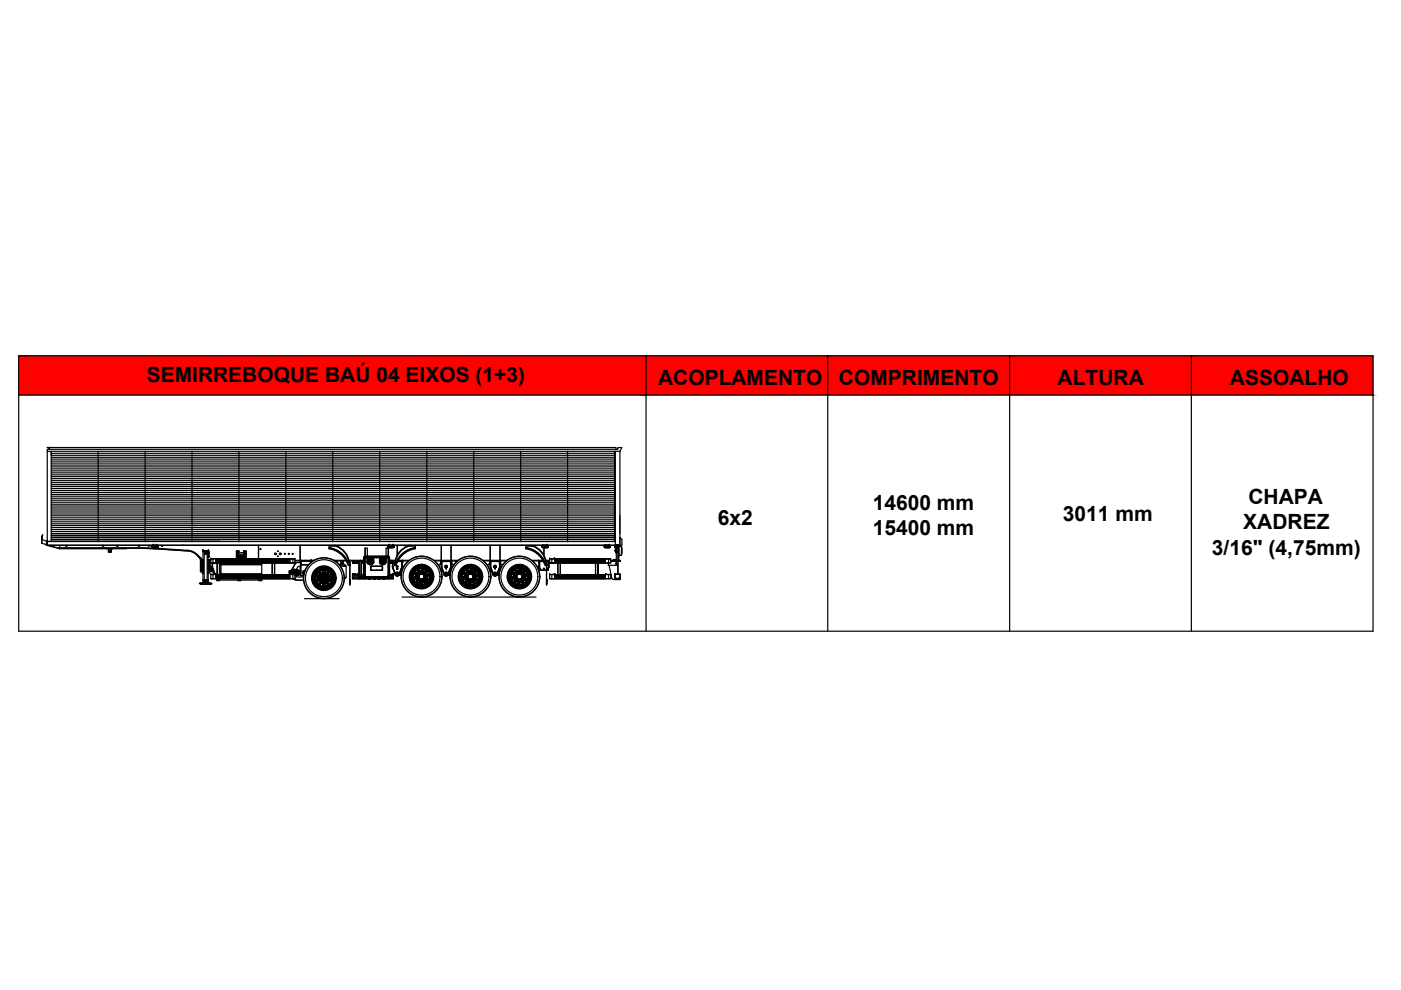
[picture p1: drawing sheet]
<svg xmlns="http://www.w3.org/2000/svg" width="297mm" height="210mm" viewBox="0 0 297 210" stroke-linecap="round" stroke-linejoin="round" font-family="sans-serif">
<defs><g id="words">
<g font-size="4.4">
<text x="31.1" y="81">SEMIRREBOQUE BAÚ 04 EIXOS (1+3)</text>
<text x="139.5" y="81.6">ACOPLAMENTO</text>
<text x="177.9" y="81.6">COMPRIMENTO</text>
<text x="224.2" y="81.5">ALTURA</text>
<text x="260.8" y="81.6">ASSOALHO</text>
<text x="264.7" y="106.9">CHAPA</text>
<text x="152.2" y="111.2">6x2</text>
<text x="185" y="108.1">14600 mm</text>
<text x="185" y="113.4">15400 mm</text>
<text x="225.4" y="110.4">3011 mm</text>
<text x="263.6" y="112.2">XADREZ</text>
<text x="256.9" y="117.6">3/16&quot; (4,75mm)</text>
</g>
</g></defs>
<!-- layer: SP_15175 -->
<g fill="none" stroke="#000" stroke-width=".25">
<path d="M45.8 118.8h15.6h-15.6M45.8 118.8h15.6M45.8 118.9h15.6h-15.6M45.8 119h15.6h-15.6M45.8 119.1h15.6h-15.6M45.8 118.7h15.6M45.8 119.4h15.6M45.8 118.5h15.6M45.8 119.3h15.6M61.4 119.1h-15.6h15.6M45.8 122.3h15.6M45.8 122.1h15.6h-15.6"/>
<path d="M45.8 122.5h15.6M45.8 121.8h15.6M45.8 122.7h15.6M61.4 122.4h-15.6h15.6M61.4 122.2h-15.6h15.6M61.4 122.1h-15.6h15.6M61.4 121.8h-15.6h15.6"/>
</g>
<!-- layer: SP_97039 -->
<path d="M131.5 121.8v1zM131.5 122.1v.4" fill="none" stroke="#000" stroke-width=".25"/>
<!-- layer: SP_97043 -->
<g fill="none" stroke="#000" stroke-width=".25">
<path d="M74.2 119.9v4.1v-4.1M115.9 119.9v4.1M74.2 123.8h.1M74.2 123v.1M74.2 123.2v.4M74.2 122.9v1M74.2 123h.1M74.2 123.1h.1M74.2 123.6h.1M74.2 123.2h.1M115.9 123.8h.1M115.9 124h.1"/>
<path d="M115.9 122.9v.1M115.9 123.8v.1M115.9 123v.8M115.9 123v.1M115.9 123.2v.4M115.9 123h.1M115.9 123.1h.1M115.9 123.6h.1M115.9 123.2h.1"/>
</g>
<!-- layer: 0 -->
<g fill="none" stroke="#000" stroke-width=".25">
<path d="M4 75.5h287.1v58.3h-287.1zM137 75.5v58.3M175.5 75.5v58.3M214.1 75.5v58.3M252.6 75.5v58.3M4 83.7h287.1M10 95.7v-.4h.4v-.4h-.4h120.6v.4h.4v-.4h.9l-.5 .8M10.4 95.3h120.2M10.9 97h119.6M10.9 97.3h119.6M10.9 98.2h119.6M10.9 99h119.6"/>
<path d="M10.9 99.4h119.6M10.9 99.8h119.6M10.9 97.8h119.6M10.9 98.6h119.6M10.9 96.1h119.6M20.8 95.7v19.1M30.8 95.7v19.1M40.7 95.7v19.1M50.7 95.7v19.1M60.6 95.7v19.1M70.6 95.7v19.1M80.5 95.7v19.1"/>
<path d="M90.5 95.7v19.1M100.4 95.7v19.1M110.4 95.7v19.1M120.3 95.7v19.1M130.3 95.7v19.1M130.5 96.5h-119.6v-.8v19.1h35.7M130.5 95.7v19.9M131.4 95.7h-121.4v19.1M131.4 95.7v19.9v-1.7l.5 .5v1.2M10.9 100.7h119.6M10.9 100.3h119.6M10.9 102.3h119.6"/>
<path d="M10.9 101.9h119.6M10.9 101.5h119.6M10.9 101.1h119.6M10.9 104h119.6M10.9 103.6h119.6M10.9 103.1h119.6M10.9 102.8h119.6M10.9 105.6h119.6M10.9 105.2h119.6M10.9 104.8h119.6M10.9 104.4h119.6M10.9 107.3h119.6"/>
<path d="M10.9 106.9h119.6M10.9 106.5h119.6M10.9 106.1h119.6M10.9 109h119.6M10.9 108.6h119.6M10.9 108.1h119.6M10.9 107.7h119.6M10.9 110.6h119.6M10.9 110.2h119.6M10.9 109.8h119.6M10.9 109.4h119.6M10.9 112.3h119.6"/>
<path d="M10.9 111.9h119.6M10.9 111.4h119.6M10.9 111.1h119.6M10.9 113.9h119.6M10.9 113.5h119.6M10.9 113.1h119.6M10.9 112.7h119.6M10.9 114.4h119.6M32.3 116l.1 .1M32.3 115.8v.2M32.3 115.8h.1M32.3 116h.1"/>
<path d="M32.3 115.8l.1 .2M32.3 115.9h.1M32.4 115.9h.1M32.4 116.1h1M32.4 115.8h-.1M32.4 115.8h.1M32.4 116.1h.1M32.4 116.1h.9M32.4 115.8h.9M32.4 115.9l.1 .1h.8h-.9M32.4 116v.1M32.4 115.9v.1"/>
<path d="M32.4 116h.1M32.4 115.7h-.1v.4h1.1M32.5 115.8h.1M32.5 115.9h.1M32.5 116h.1M32.5 115.9h.8M32.5 115.9v.1M32.5 115.7h.1M32.5 115.6h.1M32.5 115.6v.1M32.5 115.7l-.1 .1M32.5 115.6h.8"/>
<path d="M32.5 115.6l-.2 .2 .1 .3h1l.1-.3-.2-.1M32.6 115.9h.6M32.6 116h.6M32.8 115.9l.2 .1zM32.8 116h.1M32.9 116h.1M32.9 115.8v.1M32.9 115.8h-.4l-.1 .1h.9v-.1h-.4M32.9 115.9h.1M32.9 115.8h.1M32.9 115.7h.1M32.9 115.9v.1"/>
<path d="M33.2 115.9h.1M33.2 116h.1M33.3 115.6h-.1M33.3 116h.1M33.3 115.8h.1M33.3 115.8v.1M33.3 115.8l-.9 .1M33.3 115.7h.1M33.3 115.6h.1M33.3 115.6v.1M33.3 115.7v.1M33.3 115.7l.2 .1"/>
<path d="M33.3 115.9l-.1 .1M33.3 115.8h.2M33.4 115.8h-.2M33.4 115.9h.1M33.5 115.8h.1M33.4 116.1h.1M33.4 115.8h.1M33.4 115.8v.2M33.5 115.8h-.1M33.5 115.8v.2M33.5 116l-.1 .1M33.5 116h.1"/>
<path d="M82.3 116l.1 .1M82.3 115.8v.2M82.3 115.8h.1M82.3 116h.1M82.3 115.8h.2M82.4 115.8l.1 .2M82.4 115.9h.1M82.4 116l.1 .1M82.4 116h.1M82.4 116.1h1M82.4 115.8h-.1M82.4 115.8h.1"/>
<path d="M82.4 116.1h.1M82.5 115.9h.1M82.5 115.9l.8-.1 .1 .1M82.5 115.9v.1h.9h-.9M82.5 115.8h-.1M82.5 116.1h.1M82.5 115.8h.1M82.5 116v.1M82.5 115.9v.1M82.5 116h.1M82.5 115.7h-.2v.4h1.1M82.5 115.9h.8"/>
<path d="M82.5 115.9h.2M82.5 116h.2M82.5 115.7h.1M82.5 115.6h.1M82.5 115.6v.1M82.5 115.7l-.1 .1M82.6 115.6h.1M82.6 115.6h.7M82.6 115.6l-.3 .2 .1 .3h1l.1-.3-.2-.1M82.7 115.9h.5M82.7 116h.5M82.9 116h.1"/>
<path d="M82.9 115.9l.1 .1zM82.9 115.8v.1M82.9 115.8h-.4v.1h.9l-.1-.1h-.3M82.9 115.9h.1M82.9 115.8h.1M83 115.8h.1M83 115.7h.1M82.9 115.9v.1M83 115.8v.1M83 115.8l-.1 .1M83 116h.1M83 116h-.1"/>
<path d="M83 115.9v.1M83.2 115.9h.1M83.3 116h.1M83.3 115.8h.2M83.3 115.6h.1M83.3 115.8h.1M83.3 115.6v.1M83.3 115.7h.1M83.3 115.7v.1M83.3 115.7l.2 .1M83.3 115.9l-.1 .1M83.3 115.8h-.9"/>
<path d="M83.4 116h.1M83.4 115.7h.1M83.4 115.9h.1M83.5 115.8h.1M83.4 116.1h.1M83.4 115.8h.1M83.5 115.8l-.1 .2M83.5 115.9h.1M83.5 115.8l-.1 .3M83.5 116l-.1 .1M83.5 115.8v.2M83.6 115.8l-.1 .2"/>
<path d="M83.6 116l-.2 .1M83.6 116h.1M115 115.8h.1M115 116h.1M115 116l.1 .1M115 115.8v.2M115 115.8l.1 .2M115 115.9h.1M115 116v.1M115 116.1h1.1M115.1 116.1h1M115.1 115.8h.1"/>
<path d="M115.1 116h1h-.9M115.1 115.8h-.1M115.1 115.9h.1M115.1 116.1h.1M115.1 116v.1M115.1 116h.1M115.1 115.8h1M115.2 115.9h.1M115.1 115.9l.1 .1M115.1 115.7h.1M115.1 115.7l-.1 .1M115.2 115.9h.8"/>
<path d="M115.2 115.9l.1 .1M115.2 115.7h.1M115.2 115.6h.1M115.2 115.8h.1M115.2 116h-.1M115.2 115.6v.1M115.2 115.6h.7M115.2 115.6l-.2 .2v.3h1.1l.1-.3-.3-.1M115.2 115.7l-.2 .1M115.2 116h.1M115.3 115.9h.6M115.3 116h.6"/>
<path d="M115.5 115.9l.1 .1zM115.6 116h.1M115.6 115.8v.1M115.6 115.8h-.5v.1h1l-.1-.1h-.4M115.6 115.8h.1M115.6 115.9h.1M115.6 116h-.1M115.6 115.7h.1M115.6 115.9v.1M115.9 115.9h.1M115.9 115.8h.2M115.9 115.6h.1"/>
<path d="M115.9 116h.1M115.9 115.8h.1M115.9 115.8l.2 .1M115.9 115.8h-.8v.2M115.9 115.6l.1 .1M115.9 115.7h.1M115.9 115.6v.1M115.9 116h.2M116 115.9l-.1 .1M116 115.6h.1M116 115.7h.1M116 115.7v.1"/>
<path d="M116 115.7l.2 .1M116 116h.1M116 115.8h.1M116 115.8h-.9M116.1 116.1h-1M116.1 115.9h.1M116.1 115.8h.1M116.1 116.1h.1M116.1 115.8v.2M116.1 116v.1M116.2 116l-.1 .1M116.2 115.8v.2"/>
<path d="M116.2 116h.1M116.2 115.8h.1M128.1 115.8h.1M128.1 116h.1M128.1 116l1.2 .1M128.1 115.8v.2M128.2 115.8l.1 .2M128.2 116l.1 .1M128.2 116h.1M128.2 115.8l-.1 .2M128.2 115.8v.2M128.2 115.9h.1"/>
<path d="M128.2 115.8h.1M128.3 115.8h-.1M128.3 115.9h.1M128.3 116.1h.1M128.3 115.8h.1M128.3 116v.1M128.3 116.1h1M128.3 115.8h-.2M128.3 116h-.1M128.3 116.1h.9M128.3 115.8h.9M128.3 115.9l.9-.1v.1"/>
<path d="M128.3 116h.9h-.8M128.3 116h.1M128.3 115.9l.1 .1M128.3 115.7h.1M128.3 115.9v.1M128.3 115.7l-.2 .1M128.3 115.9h.9M128.3 115.9h.2M128.3 116h.2M128.3 115.6h.1M128.4 116h-.1M128.4 115.6h.1"/>
<path d="M128.4 115.7h-.1M128.4 115.6l-.1 .1M128.4 115.6h.7M128.4 115.6l-.2 .2 .1 .3h1l.1-.3-.3-.1M128.4 115.7l-.1 .1M128.4 116h.1M128.5 115.9h.5M128.5 116h.5M128.7 115.9l.1 .1zM128.7 116h.1M128.7 115.8v.1M128.7 115.8l.1 .1"/>
<path d="M128.7 115.8h.1M128.7 115.9h.1M128.8 115.8h.1M128.7 115.7h.1M128.8 115.7h.1M128.7 115.9v.1M128.8 116h.1M128.8 115.8v.1M128.8 115.8h-.5v.1M128.8 115.8h.4v.1h-.9M128.8 115.9h.1M128.8 115.8l-.1 .1"/>
<path d="M128.8 115.9v.1M128.8 116h-.1M129 115.9h.2M129 116h.2M129.1 115.6h.1M129.1 116h.1M129.1 115.8h.1M129.1 115.6v.1M129.1 115.7h.1M129.1 115.7l.1 .1M129.2 115.7l.2 .1M129.2 116h.1"/>
<path d="M129.2 115.9v.1M129.2 115.7h.1M129.2 115.8h.1M129.2 115.8h-.1M129.2 115.9h.1M129.2 116.1h.1M129.3 115.9h.1M129.3 115.8h.1M129.3 116.1h.1M129.3 115.8h-.1M129.3 115.8v.2M129.3 116l-.1 .1"/>
<path d="M129.4 115.8l-.1 .2M129.4 116l-.1 .1M129.4 115.8v.2M129.4 116h.1M130.4 116.8h.1M130.4 116h.1M130.4 116l.1 .1M130.5 116.7h.1M130.5 116.7v.1M130.5 116.1h.1M130.5 116h.1M130.5 116.8h.1"/>
<path d="M130.5 116v.1M130.5 116.7v.2zM130.5 116v.1zM130.5 116l.1 .1M130.5 116.6h.1M130.5 116.8v.1M130.5 116.9h.1M130.5 116.6v.1M130.5 116.6v.2M130.6 116.6h.1M130.6 116.7h.1M130.6 116.8h.1"/>
<path d="M130.6 116h.1M130.6 116.1h.1M130.6 115.7h.4M130.6 115.7h.5M130.6 115.6l.5 .1M130.6 115.8h.4zM130.6 117.2h.1M130.9 116.2h-.3h.4M131 117.1l-.4 .1M131 117.2h.1M131 117.2v-1.5h-.4v1.5M131 115.7h.1"/>
<path d="M131 115.7v1.4M131 115.7v1.5M131 116.9h.1M131 117.1h.1M131.1 115.7h-.1M131.1 116.2h.1M131.1 115.8h.1M131.1 115.7h.1M131.1 117.2h.1M131.1 116h.1M131.1 116.1h.1M131.1 116.5h.1"/>
<path d="M64.5 126.9h7.4M85.2 126.6h28.5"/>
</g>
<!-- layer: SP_3326 -->
<g fill="none" stroke="#000" stroke-width=".25">
<path d="M131.1 117.2v.6l.7-.1M131.2 115.8h.1M131.2 117.7v.1M131.3 115.8h.3h-.3v2l.5-.1M131.6 115.8h.2h-.2M131.8 117.3h.1M131.8 115.8v1.9zM131.8 117.7h.1M131.8 116.3v1M131.8 117h.1M131.8 116.9h.1M131.8 116.8h.1"/>
<path d="M131.8 116.5h.1M131.8 116.4h.1M131.8 116.3h.1M131.8 117.2h.1"/>
</g>
<!-- layer: SP_15411 -->
<g fill="none" stroke="#000" stroke-width=".25">
<path d="M130.6 115.7h.1M130.6 116.9v-1.2v1.5M130.6 117.2h.1M130.6 116.9h.1M130.6 115.7h.5M131.1 115.7v.1M131.1 117.8v.7M131.1 117.2h.1M131.1 115.7h.1M131.1 117v.2M131.1 117.8h.1M131.1 118.4h.1"/>
<path d="M131.1 117.7h.1M131.1 117.3h.1M131.1 117.5h.1M131.1 115.7v.3M131.1 116.8v.4"/>
</g>
<!-- layer: SP_97111 -->
<path d="M131.1 118.2v-.4v.5M131.1 118h.1M131.1 118.2h.1M131.1 118.3h.1M131.1 118.3v.1M131.1 118.4h.1M131.1 117.8v.6" fill="none" stroke="#000" stroke-width=".25"/>
<!-- layer: CORPO -->
<path d="M46 119.4v2.4M54.8 117.5h.1M55.5 119.4v.3M46 122.7v.3M46 123h9.4M55.5 121.7v.1M55.5 122.7v.3" fill="none" stroke="#000" stroke-width=".25"/>
<!-- layer: PORTA -->
<path d="M46 123h.6v.1h-.6zM50.4 123h.6v.1h-.6zM54.9 123h.6v.1h-.6z" fill="none" stroke="#000" stroke-width=".25"/>
<!-- layer: SP_97021 -->
<g fill="none" stroke="#000" stroke-width=".25">
<path d="M45.7 118.5h.1M61.5 118.5h.1M75.8 119.3h.1M117.5 118.5h.1M117.6 118.5h.1M128.4 118.5h.1M45.7 121.8h.1M61.5 121.8h.1M75.8 121.9h.1M75.8 121.8h.1M75.8 122.6h.1M82.4 122.6h.1"/>
<path d="M117.5 121.8h.1M117.6 121.8h.1M117.6 121.8h-.1M128.4 121.8h.1M128.5 121.8h.1"/>
</g>
<!-- layer: ESPELHO -->
<g fill="none" stroke="#000" stroke-width=".25">
<path d="M49.2 119.3h.1M49.2 119.4v.1M49.2 119.4h.3M49.2 119.5h.3M49.2 119.3v.1M49.3 119.4h.1M49.5 119.5h.1M49.5 119.5h-.1M49.5 119.4v.1M49.5 119.4h.1M49.6 119.4l.1 .1zM49.6 119.4h.1"/>
<path d="M49.6 119.4l-.2 .1M49.7 119.4v.1M49.7 119.5h-.1M49.7 119.5h.1M49.7 119.4h.1M49.7 119.4h.7M49.7 119.5h.6M50.3 119.5h.1M50.4 119.4l-.1 .1M50.4 119.4h.1M50.5 119.4h.1M50.5 119.4h-.1"/>
<path d="M50.5 119.5h.1M50.5 119.5h-.1h.3M50.5 119.4l.2 .1M50.5 119.4v.1M50.6 119.4h.1M50.7 119.5h.1M50.7 119.4l.1 .1M50.7 119.4h.1M50.7 119.4h.9M50.8 119.5h.1M50.8 119.5h.7M51.5 119.5h.1"/>
<path d="M51.6 119.4l-.1 .1M51.6 119.5h.3M51.6 119.4h.1M51.7 119.4h.1M51.7 119.4v.1M51.8 119.4l.2 .1-.1-.1M51.8 119.4h-.2M51.8 119.4h.1M51.8 119.4v.1M51.9 119.4h.1M51.9 119.4h.7M52 119.5h.1"/>
<path d="M52 119.5h.6M52.6 119.5h.1M52.6 119.5h.2M52.6 119.4v.1M52.6 119.4h.1l-.1 .1M52.6 119.4h.1M52.7 119.5h.1M52.7 119.4v.1M52.7 119.4h.1M52.7 119.4h-.1M52.8 119.4v.1M52.8 119.4h.1"/>
<path d="M52.8 119.4h.3M52.9 119.5h.1M53 119.3v.1M53.1 119.3h.1M53.1 119.4h.1M53.1 119.4l-.2 .1M53.1 119.4v.1M66.7 122.4v-.1a.33 .33 0 0 1 0 .6v-.1M66.7 122.4l.1 .1M66.7 122.7h.1M66.7 122.8h.1M66.7 122.5h.1"/>
<path d="M66.7 122.4h.1M66.7 122.4v.4M66.7 122.5v.1M66.8 122.7l-.1 .1M66.9 123.5a.31 .31 0 0 1 .3 .2 .31 .31 0 0 1 0 .3v-.3M66.9 123.5l.3 .1M66.9 123.5h.1M66.9 123.5l.1 .1M67 121.6l-.1 .1M67 123.5v.1M67 123.6h.1M67 121.6h.1"/>
<path d="M67 123.6l.1 .1M67.1 123.7h.1M67.1 121.5h.1M67.1 121.5l-.1 .1M67.1 123.6l.1 .1M67.2 121.5a1.84 1.84 0 0 0 0 2.1M67.2 123.6h.1M67.2 123.6v.2M67.2 123.8h.1M67.2 121.6h-.2M67.2 121.4h.1M67.2 121.6h.1"/>
<path d="M67.2 123.8l.1 .1M67.2 121.4l-.1 .1M67.2 121.5l-.1 .1M67.2 123.7h.1M67.2 123.7l.1 .2M67.2 121.5h-.1M67.2 121.5l.1-.3a.33 .33 0 0 1-.4 .4h.3M67.2 121.5h.1M67.2 123.7a1.78 1.78 0 0 0 2.1 .6M67.2 121.5a1.84 1.84 0 0 1 2.6-.4 1.84 1.84 0 0 1 .4 2.5M67.3 123.9h.1M67.3 121.3h-.1"/>
<path d="M67.3 121.3h.1M67.3 123.9v.1M67.3 121.3l-.1 .1M67.8 120.8h.1M67.8 124.3h.1M67.8 124.3v.1l.3-.1 .2 .3M67.8 124.3v.1M67.8 124.3l.1 .1M67.9 124.3h.1M67.9 120.8l.2 .1M67.9 120.8h.1M67.9 124.3l.1 .1"/>
<path d="M68 124.4h.1M68 120.8h.1M68 120.8h-.1M68.1 124.3v.1M68.1 120.7l-.1 .1M68.1 124.3l.2 .2M68.1 124.4h.1M68.1 120.7h.1M68.1 124.4l.2 .1M68.2 124.4l.1 .1M68.3 124.5h.1M68.3 120.7l-.2 .1"/>
<path d="M68.3 120.7h.1M68.3 120.7l-.3 .1M68.3 120.7h-.1M68.3 120.6l.1 .1a.35 .35 0 0 1-.6 0M68.3 124.5l.1 .1M68.4 120.6l-.1 .1M69 120.6a.31 .31 0 0 0 .2 .3 .31 .31 0 0 0 .4-.2M69 124.5h.1M69 120.6l.1 .1M69 124.5v.1M69.1 124.4l-.1 .1M69.1 124.5h.1"/>
<path d="M69.1 120.7l.1 .1M69.1 120.7h.1M69.2 120.7l.1 .1M69.2 124.3l.1 .1M69.2 124.4h.1M69.2 120.7h.1M69.2 124.3l-.2 .3a.31 .31 0 0 1 .2-.3 .31 .31 0 0 1 .4 .1l-.3-.1M69.2 124.3h.1M69.2 124.4l-.1 .1M69.2 120.7l.3 .1M69.3 124.3h.2M69.3 124.3h.1"/>
<path d="M69.3 124.4h-.1M69.3 124.4h.1M69.3 120.8h.1M69.4 124.4h.2M69.5 124.3h.1M69.5 120.8l-.2 .1M69.5 120.8h.1M69.5 124.3l-.2 .1M69.5 124.3h-.1M69.6 120.8h-.2M70 121.2l.1 .1M70.1 123.8l-.1 .1"/>
<path d="M70.1 121.3v-.1a.33 .33 0 0 0 .4 .4M70.1 123.9v.1M70.1 123.7l-.8 .6M70.1 121.5l.1 .1M70.1 123.7h.1M70.1 123.9h.1M70.1 121.3l.1 .1M70.2 123.6h.1M70.2 123.8h.1M70.2 123.8l-.1 .1M70.2 123.6l-.1 .1M70.2 123.6v.1"/>
<path d="M70.3 121.5v.1M70.3 123.7h-.2M70.3 123.7h.1M70.3 123.6h-.1M70.3 123.6h.1M70.3 123.6v.1M70.4 123.5l-.1 .1M70.4 121.6l.1 .1M70.4 123.5h.1M70.5 123.5l-.3 .1M70.5 123.5l-.3 .1-.1 .4v-.3M70.5 122.5v.2"/>
<path d="M70.6 122.8h.1M70.6 122.3v.1M70.6 122.4l.1-.1a.31 .31 0 0 0-.2 .3 .31 .31 0 0 0 .2 .3l-.1-.1M70.6 122.4v.1M70.6 122.7v.1M87.4 121.8h.1a.33 .33 0 0 1-.1 .5M87.4 121.8h.1M87.5 122.1v.2M87.5 122.3l-.1 .1M87.5 123l.1 .1M87.5 123a.28 .28 0 0 1 .3 .2 .28 .28 0 0 1 0 .3M87.5 121.9v.1"/>
<path d="M87.6 122v.1M87.6 123h.1M87.7 123.1v.1M87.7 121.1h.1M87.8 123.1l.1 .1M87.8 123.2v.2M87.8 121.1h.1M87.9 123.3l-.1 .2M87.9 121.1h.1M88 121h.1M88 121l-.1 .1M88 121.1a1.84 1.84 0 0 0 .1 2.5 1.84 1.84 0 0 0 2.6-.1"/>
<path d="M88 121l-.3 .1M88 120.9v.1M88 120.9h.1M88.1 121v-.3v.3l-.4 .1M88.1 121h.1M88.1 120.8h.1M88.1 120.7v.1M88.1 120.8l-.1 .1M88.3 124a.29 .29 0 0 1 .4-.1 .29 .29 0 0 1 .1 .3M88.4 123.9h.1M88.4 123.9l-.1 .1M88.4 121.6l-.2 .5 .1 .6"/>
<path d="M88.4 122.9l.5 .4 .6 .1M88.5 123.9h.1M88.5 123.9l.1 .1M88.6 123.9l.1 .1M88.6 124h.1M88.6 121.4a1.16 1.16 0 0 1 1.8 .3 1.16 1.16 0 0 1-.7 1.7M88.7 124h.1M88.7 124l.1 .1M88.7 120.4h.1M88.8 124.1h.1M88.8 120.4l.2 .1M88.8 120.4h.1"/>
<path d="M88.8 120.4h.2M88.8 124.1l.1 .1M88.9 120.5l-.9 .5M89 120.4l.1 .1M89 120.4h.1M89 120.5h.1M89.1 120.4h.1M89.1 120.4a1.97 1.97 0 0 1 1.8 .9M89.1 120.5h.1M89.2 120.3l-.1 .1M89.2 120.3h.1M89.3 120.2a.29 .29 0 0 1-.3 .3 .29 .29 0 0 1-.3-.2l.3 .2"/>
<path d="M89.3 120.2l-.2 .3M89.3 120.2l-.1 .1M89.6 124.2l-.1 .1M89.6 124.1v.1M89.6 124.2h.1M89.7 124.1l-.1 .1M89.8 124.1h.1M89.8 124.1l-.2 .1M89.8 124.1h-.1M89.9 124.1h.1M89.9 124.1h-.1M89.9 120.3l.1 .1"/>
<path d="M90 120.4h.1M90 124.1h.1M90 120.3a.32 .32 0 0 0 .2 .3 .32 .32 0 0 0 .3-.1l-.1 .1M90 120.4l.1 .1M90 120.4l.2 .1M90.1 120.5h.1M90.1 124.2a.31 .31 0 0 0-.3-.1 .31 .31 0 0 0-.2 .2M90.2 120.5v.1M90.2 120.5h.1M90.2 120.5l.2 .1M90.3 120.6h.1M90.4 120.6h.1"/>
<path d="M90.7 123.7v.1M90.7 123.7h.1M90.7 123.5h.2M90.7 123.5h.1M90.8 123.6h.1M90.8 123.6l-.1 .1M90.8 123.5l.3-.2a.34 .34 0 0 0-.3 .2 .34 .34 0 0 0-.1 .3v-.3M90.8 123.5h.1M90.9 123.5h.1M90.9 121.1h.1M91 121.3h.1M91 121.1h.1"/>
<path d="M91 123.4l-.2 .1M91 123.4h.1M91 121h.1M91 123.4l-.1 .1M91 123.3l-.1 .1M91 121.4a1.94 1.94 0 0 1-.3 2.1M91 121.2l.1 .1M91 121v.3M91 121a.29 .29 0 0 0 0 .3 .29 .29 0 0 0 .3 .2M91 121.4l.3 .1M91 121.4h.1M91 121.3v-.2v.2"/>
<path d="M91 121.3v.1M91.1 121.3h.1M91.1 121.3l.1 .2M91.1 121.4l.1 .1M91.2 121.5h.1M91.2 122.5l.1 .1M91.3 122.6v.1M91.3 122.5h.1M91.3 122.6h.1M91.3 122.5v.1M91.3 122.2h.1M91.3 122.3v.2"/>
<path d="M91.3 122.4h.1M91.3 122.3h.1M91.3 122.3v.1M91.3 122.4v.1M91.4 122.1l-.1 .1M91.5 122.2a.31 .31 0 0 0-.3 .2 .31 .31 0 0 0 .2 .3h-.1M97.8 122.3v.1M97.9 122.2l-.1 .1M97.9 123a.29 .29 0 0 1 .3 .2 .29 .29 0 0 1 0 .3M97.9 122.1h.1M97.9 122.2h.1M97.9 122.1v.1"/>
<path d="M97.9 122v.1M97.9 121.8a.33 .33 0 0 1-.2 .5M97.9 121.9v.1M97.9 121.9h.1M97.9 122h.1M98 123h.1M98 123l.2 .1M98 123l.1 .2M98.1 121.1h.1M98.1 123.1l.1 .1M98.1 123.2h.1M98.2 123.2h.1"/>
<path d="M98.2 123.2v.2M98.2 123.3v.1M98.2 123.4h.1M98.2 123.4v.1M98.3 121l-.1 .1M98.5 120.7a.29 .29 0 0 1-.1 .3 .29 .29 0 0 1-.3 .1M98.5 121h-.1M98.5 120.7v.1M98.5 120.8l-.1 .1M98.8 123.9h.1M98.8 123.9l-.1 .1M98.8 121.6l-.2 .5 .1 .6-.1-.6 .2-.5"/>
<path d="M98.8 122.9l.5 .4 .6 .1M98.8 123.9l.2 .1M98.9 123.9l.1 .1M99 121.4a1.16 1.16 0 0 1 1.7 .3 1.16 1.16 0 0 1-.6 1.7l.5-.4 .3-.5M99 124h.1M99 123.9h.1M99 123.9v.1M99 123.9l-.3 .1a.29 .29 0 0 1 .3-.1 .29 .29 0 0 1 .2 .3l-.1-.2M99 124l.2 .1M99.1 120.3v.1a.33 .33 0 0 0 .5-.2l-.2 .2M99.1 120.4h.1M99.1 124l.1 .1"/>
<path d="M99.1 124h.1M99.1 124.1h.1M99.2 124.1h.1M99.2 120.4l.3 .1M99.2 124.1l.1 .1M99.9 124.2v.1M100 124.1l-.1 .1M100 124.2h.1M100.1 124.1l-.1 .1M100.1 124.1h.1M100.2 124.1h-.1M100.2 124.1h.2"/>
<path d="M100.2 124.1h.1M100.3 120.3h.1M100.3 120.4h.1M100.3 124.1h.1M100.4 124.1h.1M100.4 120.3l.1 .2M100.4 120.3a.29 .29 0 0 0 .1 .3 .29 .29 0 0 0 .4-.1l-.3 .1M100.4 120.4l.1 .1M100.4 120.4h.1M100.4 120.5a1.84 1.84 0 0 0-2.3 1 1.84 1.84 0 0 0 .9 2.4M100.5 120.5h.1M100.5 120.5l.1 .1"/>
<path d="M100.5 124.2v-.1a.33 .33 0 0 0-.6 .2M100.5 120.6l.9 .7M100.6 120.6h.1M100.6 120.5h.1M100.6 120.5l.1 .1M100.7 120.6h.1M100.9 120.5l-.1 .1M101.1 123.7h-.1M101.1 123.7h.1M101.1 123.7v.1M101.1 123.5a1.84 1.84 0 0 1-2.1 .5M101.1 123.5h.1"/>
<path d="M101.2 123.5l.3-.2a.34 .34 0 0 0-.4 .2 .34 .34 0 0 0 0 .3v-.3M101.2 123.6h.1M101.2 123.6l-.1 .1M101.2 123.4l-.1 .1M101.2 123.5h.1M101.2 123.5h-.1M101.3 121.1h.1M101.3 121.1v.2M101.3 123.4l-.1 .1M101.3 123.4h.1M101.3 121.3h.1M101.3 121h.1"/>
<path d="M101.3 121.1l.1 .2M101.4 123.3l-.1 .1M101.4 121.4a1.84 1.84 0 0 1-.3 2M101.4 121.2v.1M101.4 121l-.1 .3M101.4 121.4l.3 .1M101.4 121a.29 .29 0 0 0 0 .3 .29 .29 0 0 0 .3 .2M101.4 123.4h.1M101.4 121.3v.1M101.4 121.3h.1M101.4 121.4h.1M101.5 121.3h.1"/>
<path d="M101.5 121.3v.2M101.5 121.4l.1 .1M101.5 121.5h.1M101.6 121.5h.1M101.6 122.6v.1M101.7 122.4l-.1 .1M101.7 122.6h.1M101.7 122.5h.1M101.7 122.4h.1M101.7 122.5v.1M101.7 122.2h.1M101.7 122.3l-.1 .1"/>
<path d="M101.7 122.3l-.1 .2M101.7 122.3h.1M101.8 122.1l-.1 .1M101.8 122.2a.31 .31 0 0 0-.2 .2 .31 .31 0 0 0 .2 .3h-.1M108.1 121.8a.3 .3 0 0 1 .2 .3 .3 .3 0 0 1-.2 .2h.1M108.2 121.8h.1M108.2 123a.29 .29 0 0 1 .4 .2 .29 .29 0 0 1-.1 .3l.1-.1M108.2 122.1v.2M108.3 121.9l-.1 .1M108.3 122v.1M108.4 123h.1M108.4 123l.1 .1"/>
<path d="M108.4 123v.2M108.5 123.1v.1M108.5 123.2h.1M108.5 123.2l.1 .2M108.6 123.3v.1M108.6 123.2v.2M108.6 123.4h.1M108.8 120.7a.32 .32 0 0 1 0 .3 .32 .32 0 0 1-.4 .1l.3-.1M108.8 121l-.1-.1v.1M108.8 120.8l-.1 .1M108.9 120.8h-.1M108.9 120.7v.1"/>
<path d="M109.1 124a.29 .29 0 0 1 .3-.1 .29 .29 0 0 1 .2 .3M109.1 123.9h.1M109.2 123.9l-.1 .1M109.2 121.6l-.2 .5v.6M109.2 122.9l.4 .4 .6 .1M109.2 123.9h.2M109.2 123.9h.1M109.2 123.9l.1 .1M109.3 123.9l.1 .1M109.3 124h.1M109.3 121.4a1.16 1.16 0 0 1 1.3-.2 1.16 1.16 0 0 1 .7 1.1 1.16 1.16 0 0 0-.7-1.1 1.16 1.16 0 0 0-1.3 .2zM109.4 124h.1"/>
<path d="M109.4 124l.1 .1M109.5 124v.1M109.5 120.4h.1M109.5 124.1h.1M109.6 120.4l.1 .1M109.6 120.4h.1M109.6 124.1v.1M109.7 120.5a1.85 1.85 0 0 0-1.4 2.2 1.85 1.85 0 0 0 2.3 1.4M109.7 120.5h.1M109.7 120.4l.1 .1M109.7 120.4h.1M109.8 120.4h-.1"/>
<path d="M109.8 120.4l1 .1M109.8 120.5h.1M109.8 120.4h.1M109.9 120.3h.1M109.9 120.3l-.1 .1M110 120.2l-.2 .3-.3-.2 .2 .2M110 120.2l-.2 .3M110 120.2l-.1 .1M110.3 124.2v.1M110.4 124.1l-.1 .1M110.4 124.2h.1M110.5 124.1h.1"/>
<path d="M110.5 124.1l-.2 .2a.29 .29 0 0 1 .2-.3 .29 .29 0 0 1 .4 .2l-.3-.1M110.5 124.1l-.1 .1M110.6 124.1h.1M110.7 120.3v.1M110.7 124.1h.1M110.8 120.4l.1 .1M110.8 120.4h.1M110.8 124.1h.1M110.8 120.5h.1M110.8 120.5l.1 .1M110.9 120.5v.1M110.9 120.5h.1"/>
<path d="M110.9 120.5l-.2-.2a.33 .33 0 0 0 .5 .2l-.3 .1M110.9 120.6a1.84 1.84 0 0 1 1.1 1.8M110.9 120.6h.1M111 120.5h.1M111 120.5l.1 .1M111.1 120.6h.1M111.2 120.6h.1M111.2 120.5v.1M111.3 122.3a1.16 1.16 0 0 1-.8 1.1 1.16 1.16 0 0 1-1.3-.5M111.3 122.3a1.16 1.16 0 0 1-.8 1.1M111.4 123.7h.1M111.5 123.5l-.1 .2"/>
<path d="M111.5 123.6h.1M111.6 123.5h-.1M111.6 123.5h.1M111.7 121.1v-.1a.29 .29 0 0 0 0 .3 .29 .29 0 0 0 .3 .2M111.7 121.1v.2M111.7 121.1h.1M111.7 123.4l-.2 .1M111.7 123.4h.1M111.7 121.1l.1 .2M111.7 123.4l-.3 .3M111.7 123.3v.1M111.7 121.2l.1 .1"/>
<path d="M111.8 121.3l-.1 .1M111.8 121.3h.1M111.8 121.3l.1 .2M111.9 123.4a.35 .35 0 0 0-.4 .1 .35 .35 0 0 0-.1 .3v-.1M111.9 121.4v.1M111.9 121.5h.1M111.9 122.5a1.84 1.84 0 0 1-1.4 1.6M112 121.5h.1M112 122.5l.1 .2M112 122.5h.1M112 122.4v.1M112 122.4v-.2h.2a.31 .31 0 0 0-.2 .2 .31 .31 0 0 0 .1 .3"/>
<path d="M112 122.4h.1M112 122.6v.1M112 122.6h.1M112 122.7h.1M112 122.5v.1M112.1 122.2h-.1M112.1 122.3l-.1 .1M112.1 122.3h.1M112.2 122.1l-.1 .1"/>
<circle cx="68.7" cy="122.6" r="1.84"/>
<circle cx="68.7" cy="122.6" r="1.67"/>
<circle cx="68.7" cy="122.6" r="1.16"/>
<circle cx="89.4" cy="122.3" r="1.84"/>
<circle cx="89.4" cy="122.3" r="1.67"/>
<circle cx="99.7" cy="122.3" r="1.84"/>
<circle cx="99.7" cy="122.3" r="1.67"/>
<circle cx="110.1" cy="122.3" r="1.84"/>
<circle cx="110.1" cy="122.3" r="1.67"/>
</g>
<!-- layer: ARO -->
<g fill="none" stroke="#000" stroke-width=".25">
<circle cx="68.7" cy="122.6" r="2.22"/>
<circle cx="68.7" cy="122.6" r="2.18"/>
<circle cx="68.7" cy="122.6" r="2.05"/>
<circle cx="68.7" cy="122.6" r="2.43"/>
<circle cx="68.7" cy="122.6" r="2.31"/>
<circle cx="89.4" cy="122.3" r="2.22"/>
<circle cx="89.4" cy="122.3" r="2.18"/>
<circle cx="89.4" cy="122.3" r="2.05"/>
<circle cx="89.4" cy="122.3" r="2.43"/>
<circle cx="89.4" cy="122.3" r="2.39"/>
<circle cx="89.4" cy="122.3" r="2.31"/>
<circle cx="99.7" cy="122.3" r="2.22"/>
<circle cx="99.7" cy="122.3" r="2.18"/>
<circle cx="99.7" cy="122.3" r="2.05"/>
<circle cx="99.7" cy="122.3" r="2.43"/>
<circle cx="99.7" cy="122.3" r="2.39"/>
<circle cx="99.7" cy="122.3" r="2.31"/>
<circle cx="110.1" cy="122.3" r="2.22"/>
<circle cx="110.1" cy="122.3" r="2.05"/>
<circle cx="110.1" cy="122.3" r="2.43"/>
<circle cx="110.1" cy="122.3" r="2.31"/>
</g>
<!-- layer: SP_97089 -->
<g fill="none" stroke="#000" stroke-width=".25">
<path d="M46.8 119.7h8.7v2h-8.7zM46.8 119.7l.4-.1h7.9l.3 .1zM46.9 119.7h.1M47.7 119.5h-.5M47.7 119.5h6.9M54.6 119.5h.5M55.4 119.7h.1M46.8 121.7l.4 .1h7.9l.3-.1M46.9 121.7h.1M55.4 121.7h.1"/>
<circle cx="68.7" cy="122.6" r="4.3"/>
<circle cx="68.7" cy="122.6" r="3.9"/>
<circle cx="68.7" cy="122.6" r="2.6"/>
<circle cx="68.7" cy="122.6" r="2.52"/>
<circle cx="89.4" cy="122.3" r="4.3"/>
<circle cx="89.4" cy="122.3" r="3.9"/>
<circle cx="89.4" cy="122.3" r="2.6"/>
<circle cx="89.4" cy="122.3" r="2.52"/>
<circle cx="99.7" cy="122.3" r="4.3"/>
<circle cx="99.7" cy="122.3" r="3.9"/>
<circle cx="99.7" cy="122.3" r="2.6"/>
<circle cx="99.7" cy="122.3" r="2.52"/>
<circle cx="110.1" cy="122.3" r="4.3"/>
<circle cx="110.1" cy="122.3" r="3.9"/>
<circle cx="110.1" cy="122.3" r="2.6"/>
<circle cx="110.1" cy="122.3" r="2.52"/>
</g>
<!-- layer: SP_15260 -->
<path d="M130.6 115.7h.1" fill="none" stroke="#000" stroke-width=".25"/>
<!-- layer: SP_15259 -->
<g fill="none" stroke="#000" stroke-width=".25">
<path d="M54.8 115.6v2.9"/>
<circle cx="55.2" cy="116.5" r=".06"/>
<circle cx="58.4" cy="117.4" r=".19"/>
<circle cx="58.9" cy="116.9" r=".06"/>
<circle cx="58.9" cy="117.9" r=".06"/>
<circle cx="59.4" cy="117.4" r=".19"/>
<circle cx="60.4" cy="117.4" r=".11"/>
<circle cx="61.2" cy="117.4" r=".11"/>
<circle cx="62" cy="117.4" r=".11"/>
</g>
<!-- layer: SP_15258 -->
<path d="M10.6 115.6v.1M12.6 116.2h.1M12.6 116.1h.1M12.6 116.2h-.1M50.7 117.7l-.1 .1M54.8 115.6v2.9" fill="none" stroke="#000" stroke-width=".25"/>
<!-- layer: SP_15265 -->
<path d="M82.6 118.9h1.2M82.6 118.8h1.2M84.4 118.9h2.2M84.5 118.8h2.3M112.8 118.8h2.3M112.9 118.9h2.3M115.8 118.8h.7M115.8 118.9h.7M129.5 118.9h1.2M129.5 118.8h1.2" fill="none" stroke="#000" stroke-width=".25"/>
<!-- layer: SP_12283 -->
<path d="M62.6 118.8h4M62.6 118.9h3.8M70.8 118.8l.1 .1M73.3 118.8h-2.4v.1M73.4 118.8l-2.4 .1M73.4 118.9h.1M74 118.8h.2M74.1 118.9l.2-.1-.1 .1M74.3 118.8h2.9M74.3 118.9h2.9" fill="none" stroke="#000" stroke-width=".25"/>
<!-- layer: SP_15262 -->
<path d="M39.7 116.8l1.4 .4 .8 .5M39.7 116.8l-9.1-.5h-18v-.2h18l2.9 .2 6.7 .4 1 .4 .7 .6M41.9 117.8l.6 .7M41.9 117.7l.7 .6M42.5 118.4l.1 .1M42.6 118.3l.4 .4M44.3 118.8h.2M44.6 118.8h.1" fill="none" stroke="#000" stroke-width=".25"/>
<!-- layer: SP_6423 -->
<path d="M10 114.6v1h1" fill="none" stroke="#000" stroke-width=".25"/>
<!-- layer: SP_15264 -->
<path d="M12.6 116.1v.2M30.6 116.3l9.1 .5M39.7 116.8a3.9 3.9 0 0 1 2.8 1.7" fill="none" stroke="#000" stroke-width=".25"/>
<!-- layer: SP_6311 -->
<path d="M10 115.6h28.8M10 114.8h120.5M38.8 115.6h92.6M38.8 115.6h93.1" fill="none" stroke="#000" stroke-width=".25"/>
<!-- layer: SP_1457 -->
<path d="M31.4 115.8v-.2v.2h1" fill="none" stroke="#000" stroke-width=".25"/>
<!-- layer: SP_15285 -->
<path d="M130.7 115.7h.1M130.7 117.2v1.8h.3M131 115.7h.1M131 119h.1M131 117.2v1.8M131.1 119h.1M131.1 119l-.1 .1M131.1 119.1h-.1M131.1 117.2v1.8" fill="none" stroke="#000" stroke-width=".25"/>
<!-- layer: 9700034 -->
<path d="M22.6 116.3h.3M23.2 116.3h.2M23.7 116.3h.3" fill="none" stroke="#000" stroke-width=".25"/>
<!-- layer: 9700033 -->
<path d="M22.9 116.3h.1M23 116.3v.3h.6v-.3M23 116.9l.6 .1zM23 116.3h.2M23 117h.1M23 117.1h.6M23.1 116.6v.3M23.4 116.3h.2M23.5 116.6v.3M23.6 117h.1M23.6 116.3h.1" fill="none" stroke="#000" stroke-width=".25"/>
<!-- layer: SP_15106 -->
<g fill="none" stroke="#000" stroke-width=".25">
<path d="M14 115.7v.1M14 115.8h.1M14 115.6v.2M14 115.6v.2h.3v-.2M21.7 115.7v.1M21.7 115.8h.1M21.7 115.6v.2M21.8 115.6v.2h.2v-.2M24.8 115.7v.1M24.8 115.6v.2M24.8 115.6v.2h.2v-.2M29.4 115.7v.1"/>
<path d="M29.4 115.6v.2M29.4 115.6v.2h.2v-.2M34.3 115.6v.2M34.3 115.7v.1M34.3 115.8h.1M34.4 115.6v.2h.1v-.2"/>
</g>
<!-- layer: SP_15269 -->
<path d="M10 115.6l-.3-.1 .4 .1M10.1 115.7l2.5 .6M10.2 115.6l2.4 .7M12.6 116.3h.1M12.6 116.3h13.4M26 116.3h.7M26.8 116.3h-.1" fill="none" stroke="#000" stroke-width=".25"/>
<!-- layer: SP_15124 -->
<g fill="none" stroke="#000" stroke-width=".25">
<path d="M42.5 118.7l.1 2.5zM42.5 118.5h.1M42.5 118.5v.2M42.6 118.6v.1M42.7 118.5l.2 .2M42.7 118.5l-.2 .1M44.4 118.8h.1M44.6 118.8h.1M45.1 119.4l-.6 1.8M45.2 119.4l-.6 1.8M42.6 121.2h.2M44.4 121.2h.1"/>
<path d="M44.5 121.2h.1"/>
</g>
<!-- layer: PP-SUS-002(21) -->
<path d="M85.2 119.8l.2 .1-.2 .1M114.3 119.8l-.1 .1 .1 .1" fill="none" stroke="#000" stroke-width=".25"/>
<!-- layer: PP-SUS-013(21) -->
<g fill="none" stroke="#000" stroke-width=".25">
<path d="M114.2 119.1h.1M114.2 118.9v.2h1M114.2 118.9v.2M114.2 118.9h.1M114.2 119.1v.1M114.2 119.2h.1M114.2 119v.1M114.2 119.2l.1 .2M114.2 119.1l.1 .1M114.2 119.1l.2 .2M114.3 119.2v.1M114.3 119.1h-.1"/>
<path d="M114.3 119.3h.1M114.3 119.2h.1M114.3 119.1h.1M114.3 119.1v.1M114.3 119.1l.1 .2M114.3 119.4v.9l.2 .5M114.3 119.4h.1M114.3 119.4v.9M114.4 119.4l.1 1.4M114.4 119.3h.1M114.4 119.4h.1M114.4 119.4v.9"/>
<path d="M114.4 119.3l-.1 .1M116.3 119.4v.9l-.2 .5M116.3 119.4h.1M116.3 119.3h.1M116.3 119.4l-.1 .9M116.3 119.3l.1 .1M116.3 119.4v.9M116.3 119.2v.1M116.3 119.1l-.1 .2M116.4 119.2l-.1 .2M116.4 119.4v.9l-.2 .5M116.4 119.4h.1"/>
<path d="M116.4 119.2h.1M116.4 119.4v.9M116.4 119.1h.1M116.4 119.3h.1M116.4 119.1l-.1 .2M116.4 119v.1M116.4 119.2v.1M116.4 119.1v.1M116.5 119.1h.1M116.5 118.9v.2h-.7M116.5 118.9v.2M116.5 118.9h.1"/>
<path d="M114.3 120.3l.2 .5M114.3 120.3h.1M114.5 120.8h.1M114.5 120.8v.1M114.5 120.9h.1M114.6 120.9l-.2-.6 .2 .6M114.6 120.9h.1M114.6 120.9h1.5M116 120.9h.1M116.1 120.9h.1M116.1 120.8h.1M116.2 120.3l-.2 .6"/>
<path d="M116.4 120.3l-.3 .6M116.4 120.3h.1"/>
</g>
<!-- layer: DIN_933_-_M16_X_ -->
<path d="M84.1 120.6h.2M84.1 121.7h.2M84.1 120.6l.1 .1 .1-.1M84.1 121.7l.1 .1 .1-.1M94.7 121.7l-.2 .1M94.7 121.7l-.1-.1-.1 .2M94.7 121.7l-.2-.1v.2M104.8 121.7h.3M104.8 121.7l.2 .1 .1-.1M115.4 120.5v.2l-.2-.1M115.4 120.5l-.2 .1M115.4 120.5l-.2 .2" fill="none" stroke="#000" stroke-width=".25"/>
<!-- layer: ARRUELA_DIN_125_ -->
<g fill="none" stroke="#000" stroke-width=".25">
<circle cx="84.2" cy="120.6" r=".11"/>
<circle cx="84.2" cy="121.7" r=".11"/>
<circle cx="94.6" cy="121.7" r=".11"/>
<circle cx="105" cy="121.7" r=".11"/>
<circle cx="115.3" cy="120.6" r=".11"/>
</g>
<!-- layer: PP-SUS-014(21) -->
<g fill="none" stroke="#000" stroke-width=".25">
<path d="M83.1 119.2h.1M83.1 119.1v.1M83.1 118.9h.1M83.1 119.1h.1M83.1 118.9v.3M83.1 119.1h.7M83.1 119.2l.1 .2v-.2M83.1 119.2l.1 .1M83.2 119.3v.1M83.2 119.3h.1M83.2 119.2h-.1M83.2 119.2h.1"/>
<path d="M83.2 119.1l.1 .3M83.2 119.4v.9l.7 1.6M83.2 119.5h.1M83.2 119.4h.1M83.2 119.4v.1M83.2 119.2v.1M83.2 119.3l.1 .1M83.3 119.4v.9l.5 1.4M83.3 119.4v.9l.5 1.6-.6-1.6v-.8M83.3 119.4v.9l.6 1.6M83.3 119.4h.1M83.3 119.4l-.1 .1"/>
<path d="M84.4 119.1h1M85.2 119.4v.9l-.5 1.4M85.2 119.3v.1M85.2 119.4v.9M85.2 119.4v.9l-.6 1.6 .6-1.6v-.8M85.2 119.4h.1M85.2 119.4v.1M85.2 119.3h.1M85.2 119.1l-.1 .3M85.2 119.2h.1M85.2 119.2v.2l.1-.2M85.2 119.4v.9l-.6 1.6"/>
<path d="M85.2 119.5h.1M85.2 119.2v.1M85.3 119.3l-.1 .1M85.3 119.3h.1M85.3 119.2h.1M85.3 119.1v.1M85.3 119.2v.1M85.4 119.2h.1M85.4 118.9h.1M85.4 119.1h.1M85.4 118.9v.3M93.5 119.2h.1"/>
<path d="M93.5 119.1v.1M93.5 118.9h.1M93.5 119.1h.1M93.5 119.1h2.2M93.5 118.9v.3M93.5 119.2l.1 .2-.1-.2M93.5 119.2v.1M93.5 119.4h.1M93.5 119.3h.1M93.5 119.2l.1 .1M93.5 119.3v.1M93.6 119.2h.1"/>
<path d="M93.6 119.1l.1 .3M93.6 119.5v.8l.6 1.6M93.6 119.4v.9l.6 1.6M93.6 119.3h.1M93.6 119.5h.1M93.6 119.3v.1M93.6 119.3l-.1 .1M93.6 119.4l.1 .9 .5 1.4M93.6 119.4h.1M93.6 119.4v.1M95.5 119.4v.9l-.5 1.4M95.5 119.4h.1"/>
<path d="M95.6 119.3l-.1 .1M95.6 119.4v.9M95.6 119.4v.9l-.7 1.6M95.6 119.3v.1M95.6 119.4h.1M95.6 119.4v.1M95.6 119.1l-.1 .3 .1-.1M95.6 119.2h.1M95.6 119.2v.2l.1-.2M95.6 119.4v.9l-.6 1.6 .6-1.6v-.8M95.6 119.5h.1M95.6 119.2v.1"/>
<path d="M95.7 119.3h.1M95.7 119.3l-.1 .1M95.7 119.1l-.1 .1M95.7 119.2v.1M95.7 119.2h.1M95.7 118.9h.1M95.7 119.1h.1M95.7 118.9v.3M103.8 119.2h.1M103.8 119.1v.1M103.8 118.9h.1M103.8 119.1h.1"/>
<path d="M103.8 119.1h2.3M103.8 118.9v.3M103.8 119.1l.1 .1M103.9 119.2v.2zM103.9 119.2h.1M103.9 119.2v.1M103.9 119.3v.1M103.9 119.3h.1M103.9 119.4h.1M103.9 119.2l.1 .1M103.9 119.1l.1 .3M103.9 119.3l.1 .1"/>
<path d="M104 119.5v.8l.5 1.6M104 119.4v.9l.5 1.6M104 119.3h.1M104 119.5h.1M104 119.4h.1M104 119.4v.1M104 119.3v.1M104 119.4v.9l.5 1.4M104 119.4v.9l.6 1.6M105.9 119.4v.9l-.5 1.4M105.9 119.4h.1M105.9 119.3v.1"/>
<path d="M105.9 119.4v.9M105.9 119.4v.9l-.6 1.6M105.9 119.3h.1M105.9 119.4l.1 .1M106 119.3l-.1 .1M106 119.1l-.1 .3M106 119.2h.1M106 119.2v.2zM106 119.5v.8l-.6 1.6M106 119.4v.9l-.6 1.6M106 119.4h.1M106 119.5h.1"/>
<path d="M106 119.2v.1M106 119.4v.1M106 119.2l-.1 .1M106 119.3v.1M106 119.3h.1M106.1 119.1l-.1 .1M106.1 119.2l-.1 .1M106.1 119.2h.1M106.1 118.9h.1M106.1 119.1h.1M106.1 118.9v.3M83.2 120.3h.1"/>
<path d="M83.3 120.3h.1M83.8 121.9l.4 .2 .4-.2M83.8 121.7a.38 .38 0 0 1 .4-.4 .38 .38 0 0 1 .4 .4M83.8 121.8h.1M83.9 121.7a.36 .36 0 0 1 .3-.4 .36 .36 0 0 1 .4 .4M83.9 121.8h.1M83.9 121.8v.1M84.5 121.8l-.3 .3-.3-.3 .3 .3 .4-.3M84.6 121.8h.1M84.6 121.8v.1M85.2 120.3h.1M85.2 120.3l-.6 1.6"/>
<path d="M93.6 120.3h.1M94.2 121.9h.1M94.2 121.7a.38 .38 0 0 1 .4-.4 .38 .38 0 0 1 .4 .4M94.2 121.8h.1M94.2 121.7a.36 .36 0 0 1 .4-.4 .36 .36 0 0 1 .3 .4M94.2 121.8l.4 .3 .3-.3M94.3 121.8h.1M94.3 121.8l-.1 .1M94.9 121.8h.1M94.9 121.9h.1M94.9 121.8v.1M95 121.8l-.4 .3-.4-.2 .4 .2 .4-.2"/>
<path d="M95 121.8h.1M95 121.8h-.1M95.5 120.3h.1M95.6 120.3h.1M95.6 120.3l-.7 1.6M104 120.3h.1M104.5 121.9l.5 .2 .4-.2M104.5 121.9h.1M104.6 121.8l.4 .3 .3-.3M104.6 121.8h.1M104.6 121.9h.1M104.6 121.7a.36 .36 0 0 1 .4-.4 .36 .36 0 0 1 .3 .4"/>
<path d="M104.6 121.8v.1M105.3 121.6v.1M105.3 121.8h.1M105.3 121.9h.1M105.3 121.8v.1M105.3 121.6a.39 .39 0 0 0-.4-.3 .39 .39 0 0 0-.3 .4M105.4 121.9h.1M105.4 121.7h.1M105.9 120.3h.1M105.9 120.3l-.6 1.6M106 120.3h.1"/>
<circle cx="84.2" cy="121.7" r=".19"/>
<circle cx="84.2" cy="120.1" r=".19"/>
<circle cx="94.6" cy="120.6" r=".06"/>
<circle cx="94.6" cy="121.7" r=".19"/>
<circle cx="105" cy="120.6" r=".06"/>
<circle cx="105" cy="121.7" r=".19"/>
</g>
<!-- layer: S1D-ESP-C34-AA1- -->
<g fill="none" stroke="#000" stroke-width=".25">
<path d="M63 119.3l-.4 .3-.6 1.2h.8l.3-.5M63.1 119.3h.6M63.7 118.9v.4M63.7 118.9v3.2M63.7 119.8h.1v2.3M63.7 119.8h.1M63.7 119.7h.1M63.7 118.9v.1M63.7 119v.8M63.7 119.7l.1 .1M63.7 118.9l2.2 .1M63.7 119.7v.1"/>
<path d="M63.8 119h.1M63.8 118.9v.8M63.8 119.7h.1M63.8 119l-.1 .6zM63.8 118.9h-.1M63.8 118.9h.1M63.8 119.8h1.6M65.4 119.7l-1.6 .1M65.9 118.9v.1M65.9 119h.1M65.9 119v.1M65.9 119v.3l.1-.2"/>
<path d="M66 119h.1M65.9 119l.1 .1M66 119v.1M66 119v.2M66 118.9v.1M66.1 118.9h.1M66.1 119h.1M66.2 119.1l-.1-.1v.1M71 118.9v.1M71.1 118.9v.2M71.4 119.1v.1M71.4 119h.1"/>
<path d="M71.5 119.1l-.1 .2M71.5 119.1h-.1M71.5 119.1v.2M71.5 119.1v.3M71.8 119.6l1.2 .1M71.9 119.7h1.1v.1M72 119.8h1.1M72.3 119.1v.5h.1M72.3 119.6l.1-.5v.5M72.3 119.6h.1M72.4 119h.1M72.4 119.1l.1 .5"/>
<path d="M72.5 119.4h.1h-.1v.2M72.6 119.6h.2M72.6 119.4h.1M72.6 119.4v.2M72.7 118.9v.7M72.8 118.9v.7M73.1 119.8l.2 .3M61.3 121.1v.3M61.4 121.8h.1M61.4 121.6h2M61.4 121.4h2M61.4 121.4h.1"/>
<path d="M61.8 120.9v.1M61.8 120.9h1.2M61.9 120.8v.1M62 120.8l-.1 .1 1-.1-.2 .1M62.1 122.7h.1M62.1 122.7l.6 .2 1.7 .1M62.3 120.9h.1M62.4 121.8v-.2h1v.2M62.4 121.1h1v.3h-1zM62.4 121.6h-1v.2M62.4 121v.1h-1.1M62.4 121h-1"/>
<path d="M62.4 121h.9M62.5 120.9h.1M62.6 121.8h.8M62.6 121.9h.7M62.6 122.1h.3M62.7 120.8l-.7 .1M62.7 122.1h.1M62.7 122.1l.2 .2M62.9 121.9v.2v-.2M62.9 122.1h.1M62.9 121.9h.1M62.9 122.3l1.5 .1"/>
<path d="M63 120.9v.1M63 120.9h.1M63.2 121.4l-.1 .1M63.2 123h.1M63.3 121h.1M63.3 121l-2 .1M63.3 121l.1 .1M63.3 121.5l.1 .1M63.4 121.4l-2.1-.1 .1 .2M63.4 121.6h.1M63.4 121.4h.1M63.4 121.8l-.1 .1"/>
<path d="M63.4 121.4h-.1M63.4 120.1l-.3 .2M63.4 120.1h.3M63.6 121h.1M63.7 120.1v.9M63.7 121h.1M63.7 121v1.1M63.7 122.1h.7M64.4 122.1l-.2-.1 .2 .1M64.6 121.3l-.1 .2M64.6 121.3l-.2 .1 .1 .2M64.6 121l-.3 .3 .1 .4"/>
<path d="M64.6 121a.4 .4 0 0 0-.4 .3 .4 .4 0 0 0 .2 .5M64.7 121a.44 .44 0 0 0-.5 .3 .44 .44 0 0 0 .2 .5M64.7 120.9a.49 .49 0 0 0-.6 .4 .49 .49 0 0 0 .3 .5M66.6 122.4l.1 .1M66.7 122.3v.5M66.7 122.5v.1M66.8 122.4v.3M66.9 123.5l.3 .4M67 123.8h.1M67 121.4l.1 .1M67 123.6l.2 .3M67 123.6l.2 .2"/>
<path d="M67 123.8h.2M67.1 123.8h-.1M67.1 121.4h.1M67.1 121.3h.1M67.1 123.8h.1M67.1 121.3v.1M67.1 123.8l.1 .1M67.2 121.4l-.2 .2M67.2 122.1v.1M67.2 121.3l-.2 .3M67.2 123.9h.1M67.2 123l.1 .2"/>
<path d="M67.2 123.1h.1M67.2 122.1h.1M67.2 122.1l.2 .2M67.2 121.2l-.3 .4M67.3 123h.1M67.3 122.3h.1M67.3 122l-.1 .2 .2 .1M67.3 122h.1M67.3 122l.2 .1-.1 .2M67.3 122l-.1 .1M67.3 122.1h.1M67.4 123.1h.1"/>
<path d="M67.4 122.1h.1M67.4 122.3h.1M67.4 122.9h.1M67.4 122.9l.1 .1-.2 .2M67.4 122.9l-.1 .1M67.5 123l-.3-.1 .1 .3M67.5 123l-.2 .2M67.5 122.2l-.3-.1 .2 .2M67.5 122.2l-.1 .1M67.5 122.1h.1M67.5 123h.1M67.5 122.2h.1"/>
<path d="M67.6 122.4v.5l.3 .5M67.6 122.4h.1M67.7 122.1l.2 .1M67.7 122.1h.1M67.7 122.1l-.1 .3M67.7 121.4l.2-.1v.2l-.2 .1zM67.7 122.1l-.1 .1v.2M67.7 123.7l.1 .1M67.7 122.4h.1M67.7 122.3l.1 .1M67.7 122.4l.1 .6 .2 .3M67.8 122.4h.1"/>
<path d="M67.8 123.7h.1M67.8 121.5h.1M67.8 123.6l-.1 .1M67.8 121.4l-.1 .1M67.8 121.4h.1M67.8 121.3h.1M67.8 122.2h.1M67.8 122.4h-.2l.4 .9M67.8 121.5v.1M67.8 123.6l.2 .1M67.8 123.8h.1M67.8 121.6h.1"/>
<path d="M67.8 124.4l.5 .1M67.9 121.4h.1M67.9 121.3h.1M67.9 123.4h.1M67.9 123.4l.3 .1M67.9 123.7h.1M67.9 123.8h.1M67.9 121.3l.1 .1M67.9 122.6h.1M68 123.3h-.1M68 121.4h.1M68 123.3l-.1 .1"/>
<path d="M68 123.8h.1M68 121.6h.1M68 123.5h.1M68 124.4h.2M68 123.7l-.1 .1M68 121.5l-.2 .1-.1-.1M68 123.2l.1 .1M68 123.2v.1M68 124.4l.2 .1M68.1 123.2l-.1 .1M68.1 123.2h.1M68.1 123.3l-.1 .1"/>
<path d="M68.1 123.2v.1M68.1 123.4v.1M68.2 120.7l-.2 .1M68.2 123.5v.1M68.2 123.5l.5 .2 .5-.2M68.2 123.5h.1M68.2 123.5l.5 .1 .4-.1M68.2 123.3v.1M68.2 123.4v.1M68.2 123.4l-.1 .1M68.2 123.4h.9M68.3 120.7l-.4 .1"/>
<path d="M68.3 120.7l-.5 .1M68.4 122.7v.1M68.5 122.7h.1M68.5 121.4h.4M68.5 121.5l-.5 .2-.3 .4M68.5 121.6l.1 .1M68.5 121.6h.1M68.5 121.7h.1M68.5 121.2l.1 .1M68.5 122.7v.1M68.5 121.5h.1M68.5 121.5h.3"/>
<path d="M68.5 121.5l-.4 .3-.3 .4M68.5 121.7h-.3l-.4 .5M68.6 121.3h.1M68.6 121.7h.1M68.6 124h.1M68.6 121.2h.1M68.6 123.9h.1M68.6 124.1h.1M68.6 122.5h.1M68.6 122.4h.1M68.6 122.4v.1M68.6 122.3v.2"/>
<path d="M68.6 122.3v.1M68.6 122.6h.1M68.7 122.8h.1M68.6 121.4h.1M68.7 121l.1 .1M68.7 121.1h.1M68.7 122.7h.1M68.7 121l-.2 .1M68.7 122.4v.2M68.7 123.3h.1M68.7 124.1h.1M68.7 122.6h.1"/>
<path d="M68.7 122.7v.1M68.7 123.3v.1M68.7 123.9h.1M68.8 121.2h.1M68.7 121.1v.1M68.7 122.3h.1M68.7 121.8h.1M68.7 121.8v.1M68.7 121.7h.1M68.7 122.3l.1 .1M68.8 122.3v.2M68.8 122.4l-.1 .1"/>
<path d="M68.8 121.6h.1M68.8 124h.1M68.8 123.9h-.3l.2 .2M68.8 123.9h.1M68.8 122.4h.1M68.8 122.5h.1M68.8 122.6h.1M68.8 122.7v.1M68.8 122.7h.1M68.8 121.1l-.1 .2M68.8 121.5l-.1 .1M68.8 121.7h.1"/>
<path d="M68.8 121.6l.5 .2 .3 .4M68.8 121.5v.1M68.8 121.6l.7 .6M68.8 121.1h.1M68.8 121.3h-.2M68.8 121.3h.1M68.8 123.9l-.1 .2M68.8 124.1h.1M68.8 121.1v.2M68.8 121.3h-.1M68.8 124l-.2-.1 .1 .2M68.8 124l-.1 .1"/>
<path d="M68.8 121.5l.5 .2 .3 .4M68.9 121.5h-.1M68.9 122.7v.1M68.9 122.8h.1M68.9 122.7h.1M69 120.7l.5 .1M69 123.4h.1M69.1 123.3v.1M69.1 123.4v.1M69.1 123.5h.1M69.1 123.4h.1M69.1 123.4l.1 .1"/>
<path d="M69.2 123.4l-.1 .1M69.2 123.5v.1M69.2 120.7l.2 .1M69.2 123.5h.1M69.2 123.2l.1 .1M69.3 123.2v.1M69.3 123.3h.1M69.3 123.3l.1 .1M69.3 120.8h.1M69.3 124.4h-.1M69.3 123.5h.1M69.4 123.3v.1"/>
<path d="M69.4 121.5h.1M69.4 123.6l.1 .3 .1-.1M69.4 123.8h.1M69.4 123.3h-.1M69.4 122.5l.1 .1M69.4 122.6h.1M69.4 123.4h.1M69.4 121.4h.1M69.4 121.6h.1M69.4 123.6l.2 .1M69.4 123.6h.1M69.4 123.4l-.2 .1"/>
<path d="M69.4 124.4l-.3 .1M69.5 123.4l-.3 .1M69.5 123.8h.1M69.5 122.2h.1M69.5 122.6h-.1M69.5 123.6h.1M69.5 122.2h-.1M69.5 124.4l-.5 .1M69.5 123.7h.1M69.5 122.4h.1M69.6 122.4h.2M69.6 122.4h.1"/>
<path d="M69.6 123.7h.1M69.6 121.5h.1M69.6 121.5l-.1 .1M69.6 121.3v.3M69.6 121.3l-.3 .2 .3 .1M69.6 121.3h.1M69.6 121.6h.1M69.6 123.8h.1M69.6 122.1l-.1 .1M69.6 122.4h-.1M69.6 122.4l-.1 .6-.2 .2M69.6 122.1v.1"/>
<path d="M69.6 122.1l.2 .3M69.6 123.7v.1M69.6 122.1h.1M69.6 122.2h-.1M69.6 122.1l.1 .3M69.7 122.4l-.1 .5-.2 .4M69.7 122.4v.5l-.3 .5M69.8 122.4h-.2M69.8 122.4h-.1M69.8 123l.1 .1M69.9 122.1h.1M69.9 122.1l.1 .2"/>
<path d="M69.9 122.1h.2M69.9 122.2h.1M69.9 123h.1M69.9 123.1h.1M69.9 122.9l.2 .1M69.9 122.9l.2 .1-.1 .2M69.9 122.9l-.1 .2 .2 .1M70 123.1h.1M70 123h.1M70 122.1h-.1M70 122.3h.1M70 122.9h.1"/>
<path d="M70 122.9l.1 .1M70 122.9l-.2 .1M70 122h-.1M70 122l-.1 .3 .2-.1M70 122l-.1 .1M70 122l.1 .1M70 122h.1M70.1 122.2h.1M70 123.2h.1M70.1 122.1h.1M70.1 121.2l.3 .4M70.1 122.1v.1"/>
<path d="M70.1 122.1v.2M70.1 123l-.1 .2M70.1 122.3h.1M70.1 122.1l-.1 .2M70.1 123.1l-.2 .1M70.1 123.1h.1M70.3 123.7l-.1 .1M70.3 121.6l-.2-.3 .2 .3M70.3 123.6l-.2 .3M70.4 123.5l-.3 .4h.2M70.4 121.5v.2M70.6 122.4v.2"/>
<path d="M70.6 122.5v.1M70.6 122.6v.2M70.6 122.6v.1M70.6 122.3v.5M70.6 122.7h.1M70.7 122.7h.1M70.7 122.7v.2M72.2 120.1h1.2v2.3h-.4M73.1 122.7h.1M73.3 122.4l-.2 .3"/>
<circle cx="67.3" cy="123" r=".15"/>
<circle cx="67.3" cy="122.2" r=".15"/>
<circle cx="67.3" cy="122.2" r=".06"/>
<circle cx="67.3" cy="123" r=".06"/>
<circle cx="67.3" cy="123" r=".19"/>
<circle cx="67.3" cy="122.2" r=".19"/>
<circle cx="67.3" cy="123" r=".11"/>
<circle cx="67.3" cy="122.2" r=".11"/>
<circle cx="67.8" cy="121.4" r=".15"/>
<circle cx="67.8" cy="123.7" r=".15"/>
<circle cx="67.8" cy="121.4" r=".06"/>
<circle cx="67.8" cy="123.7" r=".06"/>
<circle cx="67.8" cy="123.7" r=".19"/>
<circle cx="67.8" cy="121.4" r=".19"/>
<circle cx="67.8" cy="121.4" r=".11"/>
<circle cx="67.8" cy="123.7" r=".11"/>
<circle cx="67.9" cy="122.6" r=".06"/>
<circle cx="68.7" cy="122.6" r=".87"/>
<circle cx="68.7" cy="122.6" r=".53"/>
<circle cx="68.7" cy="122.6" r=".49"/>
<circle cx="68.7" cy="122.6" r=".7"/>
<circle cx="68.7" cy="122.6" r=".44"/>
<circle cx="68.7" cy="122.6" r=".66"/>
<circle cx="68.7" cy="122.6" r=".61"/>
<circle cx="68.7" cy="122.6" r=".36"/>
<circle cx="68.7" cy="121.2" r=".15"/>
<circle cx="68.7" cy="124" r=".15"/>
<circle cx="68.7" cy="121.2" r=".06"/>
<circle cx="68.7" cy="124" r=".06"/>
<circle cx="68.7" cy="121.8" r=".06"/>
<circle cx="68.7" cy="123.4" r=".06"/>
<circle cx="68.7" cy="124" r=".19"/>
<circle cx="68.7" cy="121.2" r=".19"/>
<circle cx="68.7" cy="124" r=".11"/>
<circle cx="68.7" cy="121.2" r=".11"/>
<circle cx="69.4" cy="122.6" r=".06"/>
<circle cx="69.5" cy="121.4" r=".15"/>
<circle cx="69.5" cy="123.7" r=".15"/>
<circle cx="69.5" cy="121.4" r=".06"/>
<circle cx="69.5" cy="123.7" r=".06"/>
<circle cx="69.5" cy="121.4" r=".19"/>
<circle cx="69.5" cy="123.7" r=".19"/>
<circle cx="69.5" cy="121.4" r=".11"/>
<circle cx="69.5" cy="123.7" r=".11"/>
<circle cx="70" cy="122.2" r=".15"/>
<circle cx="70" cy="123" r=".15"/>
<circle cx="70" cy="122.2" r=".06"/>
<circle cx="70" cy="123" r=".06"/>
<circle cx="70" cy="123" r=".19"/>
<circle cx="70" cy="122.2" r=".19"/>
<circle cx="70" cy="122.2" r=".11"/>
<circle cx="70" cy="123" r=".11"/>
</g>
<!-- layer: SP_13047 -->
<path d="M130.8 119.6h.1" fill="none" stroke="#000" stroke-width=".25"/>
<!-- layer: SP_13039 -->
<path d="M129.5 121.8l.2 .8" fill="none" stroke="#000" stroke-width=".25"/>
<!-- layer: SP_13035 -->
<path d="M129.1 119.9l.6 2.6 .4 .4M131 119.9v1.8M130.3 122.8l-.2 .1M130.3 122.1v.2M130.4 121.8h.1" fill="none" stroke="#000" stroke-width=".25"/>
<!-- layer: SP_3531 -->
<path d="M130.3 122.1v.1M130.3 121.8v.3M130.4 121.7h-.1M130.4 122.1h.1M130.4 121.8h1M130.4 121.7h1M131 122.8l.4 .1M131 122.8h.1M131.4 121.7h.1M131.4 122.8h.1M131.5 122.8l-.1 .1M131.5 121.8v1" fill="none" stroke="#000" stroke-width=".25"/>
<!-- layer: SP_3532 -->
<path d="M130.3 122.8l.1 .1M130.3 122.3v.5M130.3 122.2v.1M130.4 122.8h.1M130.4 122.3h.1M130.9 122.8h.1M131 122.8l-.6 .1" fill="none" stroke="#000" stroke-width=".25"/>
<!-- layer: SP_13044 -->
<path d="M130.3 122.8h.1M130.4 121.8v1M130.4 121.7l-.1 .1M130.4 122.9h.2M130.4 121.8h1M130.6 122.8h.1M130.7 122.8h.1M130.7 122.9h.4M131.1 122.8h.1M131.2 122.8h.1M131.2 122.9h.2M131.4 121.7v1.1" fill="none" stroke="#000" stroke-width=".25"/>
<!-- layer: SP_13041 -->
<g fill="none" stroke="#000" stroke-width=".25">
<path d="M129.5 119h1.5v.9h-2v-.5"/>
<circle cx="130.7" cy="119.5" r=".15"/>
</g>
<!-- layer: SP_13046 -->
<g fill="none" stroke="#000" stroke-width=".25">
<circle cx="130.7" cy="119.5" r=".15"/>
<circle cx="130.7" cy="119.5" r=".11"/>
</g>
<!-- layer: SP_15276 -->
<path d="M63.6 115.6v3.2M63.7 115.6v3.2M64.8 118.8h.1M84.2 115.6v2.1M84.3 115.6v2M93.5 115.6v3.2l.1-3.2M95.6 115.6v3.2l.1-3.2M103.9 115.6v3.2l.1-3.2M106 115.6v3.2zM115.3 116.1v1.5M115.3 116.1v1.6" fill="none" stroke="#000" stroke-width=".25"/>
<!-- layer: SP_3325 -->
<path d="M130.7 118.6h-.7v.2M131.1 118.8h.1M131.1 118.6l.1 .1M131.3 118.9l.1 .1M131.4 118.8l-.1 .1M131.4 118.8l-.2-.1-.1 .1 .2 .1M131.4 118.8h.1M131.4 119h.1M131.4 118.9v.1M131.5 118.8l.1 .1M131.5 118.9v.1" fill="none" stroke="#000" stroke-width=".25"/>
<g fill="none" stroke="#000" stroke-width=".25">
<path d="M42.5 123.8l-.1-.1 .2 .1M42.6 123.8h.8M42.6 123.8h.1M42.7 123.8h.1M43.4 123.4l.2 .1 .1-.1M43.5 123.2v.1M43.5 123.3h.1M43.5 123.3l.1 .1M43.5 123.4h.1M43.7 123.2h-.1M43.7 123.2v.1M43.7 123.3h.1"/>
<path d="M44 123.2l.1 .1M44.1 123.3l.5 .5-.3-.2M44.1 123.3h.1M44.5 123.8h.1M44.7 123.8l.2-.1-.1 .1M44.7 123.8h.1M44.8 123.8h-.2"/>
</g>
<g fill="none" stroke="#000" stroke-width=".25">
<path d="M43 116.9h.1M43 116.9l.3-.1v6.1h-.3v.2M43 116.9h1.2M43 116.9v6M43.1 116.8h.1M43.1 116.8h.8M43.3 116.8h.8M44.1 116.8h.1M44.1 117.4h.2M44.1 118h.1M44.1 116.9v6M44.1 117.4h.1"/>
<path d="M44.2 116.9h.1M44.2 116.9l-.3-.1v6.1h-.6v.2M44.2 116.9h-.1M44.2 117.3v.1M44.2 117.4h.1M44.2 117.3h.1M44.2 118h.1M44.2 118.1h.1M44.2 117.9v.1zM44.3 117.4h.1M44.3 117.3v.1M44.3 118h.1"/>
<path d="M44.3 118.1h.1M44.3 117.9v.1M44.3 117.3h.1M44.3 117.9h.1M44.3 117.9l-.1 .1M42.4 123.8l-.1-.1 .1 .1M42.5 123.8h.1M43 123.1h.3M43 123.1h1.2v-.2h-.3v.2M43.1 123.3l-.4 .5 .5-.5-.1 .5 .1-.5 .2-.2h.4l.3 .2v.5v-.5M43.1 123.1l.1 .1zM43.3 123.1v.1"/>
<path d="M43.3 123.1h.1M43.5 123.3h.1M43.6 123.3h.1M43.6 123.3v.1M43.6 123.4h.1M43.7 123.3h-.1M43.7 123.2v.1M43.7 123.3l-.1 .1M43.7 123.3h.1M43.7 123.3h-.2M43.8 123.1h.3M43.9 123.1v.1"/>
<path d="M43.9 123.1h.1M44 123.1l-.1 .1M44 123.1v.1M44.1 123.1l-.1 .1M44.1 123.3l.5 .5zM44.1 123.3h.1M44.1 123.1h.1M44.5 123.8h.1M44.6 123.8h.1M44.6 123.8h-2.1l2.1 .1M44.6 123.8h-.1M44.6 123.8h.2z"/>
<circle cx="43.6" cy="117.3" r=".15"/>
<circle cx="43.6" cy="117.3" r=".19"/>
<circle cx="43.6" cy="123.4" r=".15"/>
<circle cx="43.6" cy="123.4" r=".19"/>
</g>
<g fill="none" stroke="#000" stroke-width=".25">
<path d="M42.7 118.8v1.9l.2 .8M42.7 118.6l-.1 .1M42.7 118.7h.3M42.8 119.5l.2 .3M42.8 120l.2 .2M42.8 119.1h.1M42.8 119.5h.1M42.8 120h.1M42.9 119.1h.1M42.9 119.1l.1 .2M42.9 119.6l.1 .2M42.9 119l-.1 .1"/>
<path d="M42.9 119.9l-.1 .1M42.9 119.4v.2M42.9 119.6h.1M43 119.1h.1M43 119.3h.1M43 119.3l-.2 .2M43 119.3l-.1 .2M43 119.8h.1M43 118.7v.1M43 119.8l-.1 .1M43 118.8l-.1 .1M43 119.8l-.2 .2"/>
<path d="M43 118.8l-.2 .2M43 119.1v2.5M43.1 118.7l-.1 .4M44.2 119.1h.1M44.1 119.1h.1M44.2 119.8h.1M44.2 118.8v.3M44.2 118.8h.1M44.2 119.8l.2 .2-.2 .2M44.2 118.8l.2 .2M44.2 119.8l.1 .1M44.2 118.8l.1 .1"/>
<path d="M44.2 119.3l.1 .2M44.2 119.3l.2 .2-.2 .3M44.2 119.3h.1M44.2 118.7v.1M44.2 118.7h-.1M44.2 118.7h.3M44.3 119.1l-.1 .2M44.3 119.1l-.1 2.5M44.3 119.6l-.1 .2M44.3 119.4v.2M44.3 119.9v.2M44.3 119l.1 .1"/>
<path d="M44.4 119.5h.1M44.4 120h.1M44.4 119.1h-.1M44.5 118.6l.1 .1M44.6 118.8v1.9l-.3 .8M42.8 120.5l.2 .2-.1-.2M42.8 120.5h.1M42.9 121.5l.1 .1M42.9 120.1l.1 .1M42.9 120.4v.1M43 120.2h.1M43 120.2l-.1 .2"/>
<path d="M43 120.2l-.2 .2M43 120.7v.9M44.1 121.6h.1M44.2 120.7v.9zM44.2 120.2h.1M44.2 120.2l.2 .2M44.2 120.2l.1 .2M44.3 120.1l-.1 .1M44.3 121.5l-.1 .1M44.3 120.4v.1M44.4 120.5l-.2 .2 .1-.2M44.4 120.5h.1"/>
<circle cx="42.8" cy="118.8" r=".06"/>
<circle cx="44.4" cy="118.8" r=".06"/>
</g>
<!-- layer: MANIVELA -->
<path d="M45 120l.2 .5M44.9 120.4v.2M45.3 120.7l-.1-.2-.3 .1 .1 .2M45.3 121.8l-.3-1 .3-.1 .3 1.1" fill="none" stroke="#000" stroke-width=".25"/>
<!-- layer: SUPORTE_MANIVELA -->
<path d="M44.9 121.1l-.1-.5 .1 .6h.2" fill="none" stroke="#000" stroke-width=".25"/>
<!-- layer: SP_15171 -->
<g fill="none" stroke="#000" stroke-width=".25">
<path d="M8.8 114.1v1M8.8 114.3h.1M8.8 113.8h.1M8.8 113.8v.1M8.8 113.8l.1 .1M8.8 113.9l.1 .1M8.8 115.1h.1M8.8 113.9h.1M8.8 114.1h.1M8.9 115.1l.7 .3M8.9 114.3l1.1 .5M8.9 113.8h.1"/>
<path d="M8.9 113.9l-.1 .2M9 113.5l-.2 .3M9 113.5h.1M9 113.5l-.1 .3M9.6 115.4h.4"/>
</g>
<!-- layer: SP_97045 -->
<g fill="none" stroke="#000" stroke-width=".25">
<path d="M42.7 119.6l.3 .2-.2 .1zM42.7 119.2l.3 .1-.2 .1zM44.4 119.6l.1 .2-.1 .1-.1-.1zM44.4 119.2l.1 .1-.1 .1-.1-.1zM42.7 120.6l.3 .1-.2 .1zM42.7 120.2h.3l-.2 .1zM44.3 120.2h.2zM44.3 120.7h.2z"/>
<circle cx="42.8" cy="119.3" r=".11"/>
<circle cx="42.8" cy="119.8" r=".11"/>
<circle cx="44.4" cy="119.8" r=".11"/>
<circle cx="44.4" cy="119.3" r=".11"/>
<circle cx="42.8" cy="120.2" r=".11"/>
<circle cx="42.8" cy="120.7" r=".11"/>
<circle cx="44.4" cy="120.2" r=".11"/>
<circle cx="44.4" cy="120.7" r=".11"/>
</g>
<!-- layer: 9200016 -->
<path d="M90.4 120.5h.1M111.1 120.5h.1" fill="none" stroke="#000" stroke-width=".25"/>
<!-- layer: P_D_-_GRAMPO_335 -->
<path d="M88.9 120.3l-.2 .1M90.1 120.3l-.1 .1M90.2 120.3v.1M90.2 120.4v.1M99.2 120.3l-.2 .1M100.5 120.3l-.1 .1M100.6 120.3v.1M100.6 120.4v.1M109.6 120.3l-.2 .1M110.8 120.3v.1M111 120.3v.1M111 120.4v.1" fill="none" stroke="#000" stroke-width=".25"/>
<!-- layer: EIXO_CUBO_A_DISC -->
<g fill="none" stroke="#000" stroke-width=".25">
<path d="M87.5 121.8l-.1 .5M87.5 123.1l.1 .1M87.6 123l.2 .5M87.6 123.1v.1M87.6 123.2h.1M87.6 123l.2 .4M87.7 123.2h.1M87.7 123.2h-.1M87.7 123.3h.1M87.7 123.2v.1M87.7 123.4h.1M87.8 122.5h.1"/>
<path d="M87.8 122.6h.1M87.9 122.4h-.1M87.9 122.6h.1M87.9 122.6l.1 .1M87.9 122.5h.1M87.9 122.6h.2M87.9 122.7h.1M87.9 122.5l.2 .2M87.9 121.7h.1M87.9 122.4v.1M87.9 121.6h.1M87.9 122.3h.1"/>
<path d="M87.9 121.8h.1M87.9 122.4l.1 .2 .1-.1M87.9 122.4l.1 .2M88 122.5h-.1M88 122.4h.1M88 122.4l-.1 .1M88 121.6v.1M88 121.7v.1M88 122.6h.1M88 122.4h-.1M88 122.4l.1 .1M88 121.8h.1"/>
<path d="M88 121.7h.1M88 121.6l.1 .2M88 121.6h.2l-.1 .2M88 121.6h.1M88 121.5h.1M88 121.7l.1 .1M88 122.4l-.1 .2M88 121.5l.2 .1M88 121.5v.3M88 122.7h.1M88 122.4l.1 .2M88 122.4v.1"/>
<path d="M88 121.8h.2M88.1 121.8h.1M88.1 121.5h.1M88.1 122.4h.1M88.1 122.6h-.1M88.1 122.4v.1M88.1 122.6h.1M88.1 122.7h.1M88.1 122.5h.1M88.1 121.7v.1M88.1 121.6h.1M88.1 121.6h-.1"/>
<path d="M88.1 120.8l-.3 .3M88.1 120.8l-.4 .3M88.1 122.3h.1M88.1 122.5v.1M88.1 122.4l-.2 .1M88.1 122.4l.1 .1M88.1 122.4v.3M88.1 121.6l.2 .2h-.3M88.1 121.6l-.1 .1M88.1 121.6l-.1 .2M88.1 121.6l.2 .2M88.1 121.5v.1"/>
<path d="M88.2 121.7l.1 .1M88.2 121.5h.1M88.2 122.5h.1M88.2 122.6h.1M88.2 122.6l-.1 .1M88.2 122.4v.3M88.2 121.6h.1M88.2 122.4h.1M88.2 121.6l-.1 .2M88.2 121.7l-.1 .1M88.2 121.7h.1M88.2 121.5l.1 .1"/>
<path d="M88.2 122.1v.1M88.3 121.6l-.3 .2M88.3 122.1h.1M88.3 122.2h.1M88.3 122.2h.2M88.3 122.1h.2M88.3 122.1v.1M88.3 121.7v.1M88.3 121.7h.1M88.3 121.6v.1M88.3 123.3h.1M88.3 123.2v.1"/>
<path d="M88.3 121.8h-.2M88.3 122.7l.1 .2M88.3 123.2h.1M88.4 122.2h.1M88.4 122.7h.1M88.3 122.7h.1M88.3 123.4h.1M88.3 123.4l.1 .1M88.3 123.9l.5 .2M88.4 122.7l.1 .3M88.4 123.3v.1M88.4 122.2v.1"/>
<path d="M88.4 122.3h.1M88.4 122.7h-.1M88.4 123.4h.1M88.4 123.3l.2 .1M88.4 123.1l-.1 .1M88.4 123.3h.1M88.4 123.1h.1M88.4 122.6v.1M88.4 122.8h.1M88.4 123.2v.1M88.4 122.2l-.1 .1M88.4 123.2h.1"/>
<path d="M88.4 123.9l.4 .2M88.4 122.1l-.1 .1M88.4 123.2h.2M88.4 122l-.1 .2M88.4 122.5l.1 .2M88.4 122.5l-.1 .2M88.4 122.5v.2zM88.4 121.6h.1M88.4 123.5h.1M88.4 122.7v.1M88.4 122.1v.1M88.4 122.1h.1"/>
<path d="M88.4 121.6v.1M88.5 122.8h.1M88.5 123.2h-.1M88.5 122.7h.1M88.5 121.6h.1M88.5 121.6v.2l-.1-.1M88.5 122.1h.1M88.5 122.2h.1M88.5 123h.1M88.5 123.4h.1M88.5 123.1h.1M88.5 123.1h-.1"/>
<path d="M88.5 122.9h.1M88.5 123.1l-.1 .2M88.5 122.1v.1M88.5 123.1l.1 .2M88.5 123.2h.1M88.5 122.7v.1M88.5 121h.1M88.5 122.7l.1-.1zM88.5 122.7h.1zM88.5 123.5h.1M88.5 121v.1M88.5 122.9v.1"/>
<path d="M88.5 120.9v.1M88.5 121.1h.1M88.5 121.5h.1M88.5 123.4h-.1M88.5 122.8v.1M88.5 122.9l.2 .1h-.2M88.5 121.6v.2M88.5 122.8h.2zM88.5 123.2l.1 .2M88.5 123.2l-.1 .1M88.5 123.2l-.2 .1M88.5 121.2h.1"/>
<path d="M88.5 123.1v.1M88.5 122.3l.1 .1M88.6 123.3l-.1 .1M88.6 121.5h-.1M88.6 121.5l-.1 .1M88.6 123.1h.1M88.6 122.8v.1M88.6 123.2h.1M88.6 121.5h.1M88.6 121.6h.1M88.6 121.1h.1M88.6 121.7l-.1 .1"/>
<path d="M88.6 123.3h.1M88.6 123.2h-.2l.1 .2M88.6 123.2v.1M88.6 122.9l-.1 .1M88.6 122.4v.1M88.6 122.2v.1M88.6 122.4h.1M88.6 122.3h.1M88.6 123.3v.1M88.6 123.1l.1 .1M88.6 121l.2 .2M88.6 120.9l-.1 .1"/>
<path d="M88.6 122.6h.1M88.6 123.4v.1M88.6 122.8l-.1 .1M88.6 121h.1M88.6 121v.1M88.6 120.9h.1M88.6 123.4h.1M88.6 121.4h.1M88.6 121.4l-.2 .2M88.6 122.7h.1M88.6 121.6h-.1M88.6 121.4l-.1 .2"/>
<path d="M88.6 123.3l-.2 .1M88.6 120.9l.2 .1M88.6 122.6v.1M88.6 123.1v.1M88.6 122.5h.1M88.6 121.6l.1 .1zM88.6 121.1v.1M88.6 121.2h.2M88.6 121.4v.1M88.7 121.4l-.1 .1M88.7 121.4v.1M88.7 123.3v.1"/>
<path d="M88.7 121.5h.1M88.7 120.9l-.1 .1M88.7 120.9h.1M88.7 122.7v.1M88.7 121.7l-.1 .9M88.7 123.2v.1M88.7 121.4h.1M88.7 121.5v.1M88.7 122.7h.1M88.7 121.6h.1zM88.7 122.6v.1M88.7 123.3l-.1 .1"/>
<path d="M88.7 121.2h.1M88.7 121.7h.1M88.7 121.6l-.2 .6v.4M88.7 121.1h.1M88.7 120.9l-.1 .2M88.7 121.4h-.1M88.7 120.9l.1 .2M88.7 121.3v.1M88.7 121.7l-.1-.1 .1 .1M88.7 121.4h.1zM88.7 122.7l.4 .3 .4 .1M88.7 121.3l.1 .1-.1 .1"/>
<path d="M88.7 122.8a.83 .83 0 0 0 1.2 .1M88.7 121.6h.1M88.8 120.8h.1M88.8 121.1h-.1M88.8 121.1h-.2M88.8 121.6v.1M88.8 121.7h.1M88.8 121.6h.1M88.8 122.8l.1 .1M88.8 122.7h.1M88.8 121.7l-.3 .6 .1 .3M88.8 120.9v.3"/>
<path d="M88.8 121.2h.1M88.8 120.9l-.2 .1M88.8 120.9l-.3 .1M88.8 121.1h.1M88.8 120.9v.1M88.8 120.8v.1M88.8 121.6h-.1M88.8 122.8h.1M88.8 121h.1M88.8 121h-.2l.1 .1M88.8 121l-.1 .1M88.8 121v.1"/>
<path d="M88.8 122.8h-.1l.8 .3h-.5l-.4-.3M88.8 120.9h.1M88.8 121.1v.1M88.9 123.3h.1M88.9 121.6h.1M88.9 121.1h.1M88.9 123.1l.2 .1M88.9 121h.1M88.9 121.6l-.1 .1M88.9 121.6l.1 .1zM88.9 121.1l-.1 .1M88.9 120.9v.1"/>
<path d="M88.9 123.2h.1M88.9 122.9l.3 .1h-.2M88.9 121v.1M88.9 123.2v.1M88.9 123.1v.1M88.9 121.5l-.1 .1M88.9 123.1l.2 .1h-.1M88.9 123.1h.1M89 123l-.1 .2M89 121.5h.1M89 123.1h.1l-.1 .2M89 123.1h.1"/>
<path d="M89 121.6h.1M89 122.9h.1M89 123.3h.1M89 123h.1M89.1 123.2h.1M89.1 123.6h.1M89.1 123.5h.1M89.1 121.1l-.1 .2h.2M89.1 123.7h.1M89.1 123.8h.3M89.1 121.5l-.1 .1M89.1 123h.1"/>
<path d="M89.1 121.1v.1M89.1 123.1v.1M89.1 123.6l.3 .2M89.1 121.2h.1M89.1 123.6l.1 .1M89.1 123.4v.1M89.2 123.8h.1M89.2 123.7h.1M89.2 123.5l-.1 .1M89.2 123.5h.1M89.2 123.5l.1 .1M89.2 120.3l-.5 .1"/>
<path d="M89.2 123.7l.1 .1M89.2 123.6h.1M89.2 121.3h.1M89.2 121.1h-.1M89.2 121.1v.2M89.2 121.1l-.1 .2M89.2 121.2h.1M89.2 121.1v.1M89.2 121.4h-.1M89.2 123.5l-.1 .2M89.2 123.5l.2 .2M89.2 123.4h.1"/>
<path d="M89.3 123.7h.1M89.3 123.5h.1M89.3 121.3h.1M89.3 121.2h-.3M89.3 121.3h-.2M89.3 123.8h.1M89.3 123.7h-.1M89.3 123.4h.1M89.3 123.5l.1 .3M89.3 123.5l-.2 .1M89.3 123.5v.1M89.3 123.6l-.1-.1v.2"/>
<path d="M89.3 123.6h.1M89.3 123.6l-.1 .1M89.3 123.6v.1M89.4 123.6h.1M89.4 120.9h.1M89.4 123.5h.1M89.4 123.5l-.3 .2M89.4 123.8h.1M89.4 123.2v.2M89.4 120.9v.1M89.4 123.8h-.1M89.4 120.8h.1"/>
<path d="M89.4 123.7h-.3M89.4 121h.1M89.4 121h.2M89.4 123.6v.1M89.4 123.7v.1M89.4 123.7h.1M89.4 120.9l.2 .1M89.4 120.7v.2M89.4 123.5v.2M89.4 120.8l.1 .1M89.4 120.7h.1M89.4 123.4h.1"/>
<path d="M89.5 121h.1M89.5 120.9h.1M89.5 120.8l-.1 .1M89.5 120.8h-.1M89.5 123.3v.1M89.5 120.8h.1M89.5 120.9v.1M89.5 123.4h.1M89.5 123.3l-.1-.1 .1 .1M89.5 123.3h.1M89.5 123.2h-.2M89.5 123.1h.1"/>
<path d="M89.5 120.7h-.1M89.6 123.2h.1M89.5 123.1l.1 .1v-.1M89.5 123.1v.1M89.5 123.2v.1M89.5 123.3l.1 .1M89.5 120.7l-.1 .2M89.5 120.7l.2 .2M89.5 120.7h.1M89.5 121.3h.2M89.5 120.7l.1 .1M89.6 123.1h.1"/>
<path d="M89.6 123.2l-.1 .1M89.6 121h-.1M89.6 120.7h.1M89.6 123.3h.1M89.6 121.5h.1M89.6 121h.1M89.6 120.8h.1M89.6 120.9h.1M89.6 120.9h-.1M89.6 120.7v.3M89.6 120.7v.1M89.6 120.7l-.2 .2"/>
<path d="M89.6 123.2v.1M89.6 123.1v.1zM89.6 120.9v.1M89.6 121.4h-.4l-.4 .2M89.6 120.8h-.1v.2M89.6 120.8v.1M89.6 121.4l-.8 .2M89.6 120.9l-.1 .1M89.6 123.2l.1 .1M89.6 121.1v.2l.1-.1M89.6 122.7h.1M89.6 123v.1"/>
<path d="M89.7 123h-.1M89.7 121h-.1M89.7 123.3h.1M89.7 123v.1M89.7 123h.1M89.7 121.4h-.5l-.4 .2M89.7 120.9h-.3M89.7 120.9h.1M89.7 120.7h.1M89.7 121.5h.1M89.7 120.7v.1M89.7 121.2h.1"/>
<path d="M89.7 121.4h.1M89.7 121.4v.1M89.7 123.2v.1M89.7 123.3h-.1M89.7 123.3l-.2 .1M89.7 121.1h.1M89.7 123.4h-.2M89.7 121.2l.2 .1M89.7 121.4h-.1M89.7 120.8h.1M89.7 121.2l.1 .1M89.7 121h.1"/>
<path d="M89.7 120.9v.1M89.8 123.4h.1M89.8 121.1h.1M89.7 121.2l-.1 .1M89.7 121.3h.1M89.7 121.4l.1-.1v.1M89.7 121.1v.1M89.7 123.2h.1M89.7 121.1l.3 .1M89.7 123.4h.1M89.8 121.2h.1M89.8 121.2v.1"/>
<path d="M89.8 123.3h.1M89.8 121.3h-.1M89.8 123.2h.1M89.8 121.5h.1M89.8 121.4h.1M89.8 121.4l.3 .4 .1 .4M89.8 121.4v.1M89.8 121.5l.4 .7M89.8 121.5l.4 .8M89.8 121.3h.1M89.8 123.3v.1M89.8 123.3l.1-.1v.1"/>
<path d="M89.8 121.5l.1 .1M89.8 123h.1M89.8 121.5v.1M89.8 122.8l.1 .1zM89.8 123.1l-.1 .1M89.8 121.5l.4 .3 .1 .5M89.8 121.2l.1 .1M89.8 122.9h.1M89.9 124.1l-.3 .1M89.9 121.4l.1 .1M89.9 121.3h.1M89.9 121.3v.2z"/>
<path d="M89.9 121.3l-.1 .2M89.9 122.9v.1M89.9 123.2h-.1M89.9 121.3l-.1 .1M89.9 121.2h.1M89.9 121.4v.1M89.9 123.5h.1M89.9 123.4h.1M89.9 121.3h-.1M89.9 120.4l.5 .2M89.9 122.8v.1M89.9 122.9l-.2 .1"/>
<path d="M89.9 121.6l.1 .1M89.9 122.9h.1M90 121.3h.1M89.9 123.4v.1M89.9 123.5l.1 .1M89.9 121.3v.1M90 120.4l.4 .2M90 123.4l.1 .2M90 123.4h.2M90 123.4h.1M90 123.6h.1M90 121.3v.2z"/>
<path d="M90 121.8h.1zM90 123.3h-.1M90 122.2l-.1 .1M90 123.5h.1M90 123.4v.1M90 124.1h-.1M90 123.3h.1M90 121.7l.1 .1M90 121.7h.1M90 121.7a.83 .83 0 0 0-1.1-.1 .83 .83 0 0 0-.2 1.1M90 123.3l.3 .2M90 123.3v.2"/>
<path d="M90 123.3v.3M90 124.1l-.5 .1M90.1 122.9h.1M90.1 122.9l.1 .1M90.1 121.8l.1 .5M90.1 123.3l-.1 .1M90.1 121.8h.1M90.1 123.3h.1M90.1 123.6h.1M90.1 123.5h.1M90.1 122.9v.1M90.1 122.3a.7 .7 0 0 0-.9-.7 .7 .7 0 0 0-.4 1"/>
<path d="M90.1 122.3l-.1 .2a.7 .7 0 0 1-1.2 .2M90.1 123.2h.1M90.1 122.8l.2 .2M90.1 123h.1M90.1 121.8l.1 .1M90.1 123.2l.1 .1M90.1 123.2l-.1 .1M90.1 122.8l.1 .1M90.1 121.3l-.1 .2M90.1 123.3l-.1 .2h.2M90.1 123.3l-.1 .2M90.1 121.2h.1"/>
<path d="M90.1 121.1v.1M90.1 121.1h.1M90.1 122.8l-.1 .1M90.2 121.4h.1M90.2 121.3v.1M90.2 122.9h.1M90.2 121.2v.1M90.2 123.5h-.1M90.2 121.2h.1M90.2 121.2l.2 .1M90.2 121.1h.1M90.2 121.3h.1"/>
<path d="M90.2 123.5h.1M90.2 122h.1M90.2 123.4h.1M90.2 123.4v.1M90.2 123.3h.1M90.2 122.8l-.2 .2 .3-.1M90.2 122.1v.1M90.2 122.1h.1M90.2 123.4l-.1 .1M90.2 122v.1M90.2 123h.1M90.2 123.3l.1 .1"/>
<path d="M90.2 122.3l-.3 .6M90.2 121.7l.1-.1 .1 .1M90.2 121.1v.1M90.2 121.8h.2h-.1M90.2 121.2l.1 .1M90.2 122.4h.1M90.2 121.8h.1M90.2 122.4l-.6 .7M90.2 123.4l-.1 .2M90.2 122.2v.1M90.2 122.2h.1M90.2 121.7h.1"/>
<path d="M90.2 122.4l-.2 .5-.4 .2M90.2 121.2l.2 .2M90.2 122.9l-.1 .1M90.2 121.7v.1M90.2 122.3h.1M90.3 122.8l-.2 .2M90.3 121.3h.1M90.3 122.4h.1M90.3 123.3v.1M90.3 121.1l.1 .1M90.3 121h-.1M90.3 121.4h.1"/>
<path d="M90.3 121.7h.1M90.3 122.4l-.2 .5-.4 .2M90.3 123.5h.1M90.3 123h-.1M90.3 122.3h.1M90.3 123.4h.1M90.3 123.4v.1M90.3 121.4h-.1M90.3 122.3v.1M90.3 121.8h.1M90.3 123h.1M90.3 123.5h-.3"/>
<path d="M90.3 123.5l-.1 .1M90.3 121.3l.1 .1M90.3 121.8v-.1v.1M90.3 121.6h.1M90.3 121.1h-.1M90.3 121.1h.1M90.3 122.4h-.1M90.3 122.3l.2 .1zM90.3 121l-.1 .2M90.3 121.1l.1 .2M90.3 122.4v.2M90.4 121h.1"/>
<path d="M90.4 121.6l-.2 .1M90.4 121.6v.1M90.4 122.1v.2M90.4 121.4h-.1M90.4 121.6h.1M90.4 121l-.2 .2M90.4 121.3h.1M90.4 122.6h.1M90.4 121.3h-.1M90.4 121.1h.1M90.4 121.4h.1M90.4 121.1v.1"/>
<path d="M90.4 122.4h.1M90.4 121.2v.1M90.4 121.2l-.1 .1M90.4 121.2h.1M90.4 122.3h.1M90.4 121.2l-.2-.1 .1 .2M90.4 122.1l.1 .1M90.4 121.7h.1M90.4 121.1v.3M90.4 121.1l-.2 .1M90.4 122.1h.2M90.4 121v.1"/>
<path d="M90.4 122.5h.1M90.4 122.4v.1M90.4 122.2l.1 .1M90.4 122.2h.1M90.5 122.2v.1M90.5 122.3h.1M90.5 122.4h.1M90.5 122.5h.1M90.5 122.4h-.2h.2M90.5 122.5l-.1 .1 .1-.1M90.5 121.1v.1M90.5 121.2h.1"/>
<path d="M90.5 121.3h.1M90.5 121.1l-.3 .1M90.5 121.1h.1M90.5 121.3l-.1 .1M90.5 122.3h-.1M90.5 122.2h.1M90.5 122.5h-.1M90.5 122.4h-.1M90.5 122.7h.1M90.5 122.9h.1M90.5 122.3v.2M90.5 122.5v.1"/>
<path d="M90.5 122.7v.2M90.5 122.2l.1 .1M90.6 123h.1M90.5 121.2v.1M90.5 122.8h.1M90.5 122.8l.1 .1M90.5 122.8l.2-.1v.2M90.5 122.6h.1M90.6 122.7l-.1 .1M90.6 122.7v.2M90.6 122.9h.1M90.6 122.7l.2 .1-.2 .1"/>
<path d="M90.6 122.7h.1M90.6 122.8v.1M90.6 121.9l.1 .2M90.6 122.9l-.1 .1M90.6 121.9h.1M90.6 122.6h.1M90.6 122.9l.1 .1M90.6 122.6l-.1 .1M90.6 121.8v.1M90.6 121.9l.2 .2M90.6 122.1h.1M90.7 122.7h-.1"/>
<path d="M90.7 122.7h.1M90.7 122.9h.1M90.7 121.8h-.1M90.7 122.7l-.1 .2M90.7 122.7l.1 .2M90.7 122.6l.2 .3M90.7 122h.1M90.7 121.9v.1M90.7 121.9h.1M90.7 121.8l.3 .1M90.7 121.8h.1M90.7 122.6v.1"/>
<path d="M90.7 122v.1M90.7 122l.1-.2 .1 .2M90.7 122l.1 .1M90.7 123h.1M90.7 122.1h.1M90.7 122.6h.1M90.7 121.8v.3M90.7 121.8l.2 .1M90.7 122.7v.1M90.7 122.7v.2M90.7 122.8v.1M90.7 122.8h.1"/>
<path d="M90.7 122.9v.1M90.8 122.9v.1M90.8 121.8l-.1 .1M90.8 121.8h.1M90.8 121.8v.1M90.8 122.7h.1M90.8 121.9l.1 .1M90.8 122.1h.1M90.8 122.9h-.2M90.8 122.9h-.1M90.8 122.1h-.1M90.8 122.9h.1"/>
<path d="M90.8 122v.1M90.8 122h.1M90.8 121.9h.1M90.8 122.9l-.1 .1M90.8 121.8h-.1M90.9 122h-.1M90.9 121.9h.1M90.9 121.9v.1M90.9 122l-.1 .1M90.9 122h.1M90.9 121.9l-.2 .2M90.9 122.1h-.1"/>
<path d="M90.9 121.9h-.3M90.9 121.9l-.1 .2M90.9 121.8h.1M90.9 121.8l.1 .1M90.9 121.1l.2 .4M90.9 121l.3 .5M90.9 123.4l-.2 .3M91 121.9h.1M91 122h.1M91 122l-.1 .1M91 121.9v.1M91 123.4l-.4 .4"/>
<path d="M91.3 122.2v.5M97.8 121.8l-.1 .5M97.9 121.8l-.1 .5M97.9 123v.2M97.9 123l.3 .5M97.9 123.2h.1M97.9 123.1v.1M97.9 123.2h.2M98 123l.2 .4M98 123.2h.1M98.1 123.3h-.1M98.1 123.2v.1"/>
<path d="M98.1 123.2h.1M98.1 123.4h.1M98.2 122.5h.1M98.2 122.6h.1M98.2 122.4h.1M98.2 122.6l.3 .1M98.2 122.4v.1M98.3 122.6h.2M98.3 122.7h.1M98.3 122.5l.2 .2M98.3 122.5h.1M98.3 121.7h.1"/>
<path d="M98.3 122.3l.1 .1M98.3 122.5v.1M98.3 122.6h.1M98.3 122.4v.1M98.3 121.8h.1M98.3 122.4l.1 .2 .1-.1M98.3 122.4v.2M98.3 122.4h.1M98.3 122.4h-.1M98.3 121.6v.2M98.4 122.4h-.1M98.4 122.6h.1"/>
<path d="M98.4 122.4l.1 .1M98.4 122.4h.1M98.4 121.8h.1M98.4 121.7h.1M98.4 121.6l.1 .2M98.4 121.6v.1M98.4 121.6h.1v.2M98.4 121.6h.1M98.4 121.5h.1M98.4 121.7v.1M98.4 121.5v.3M98.4 121.7l.1 .1"/>
<path d="M98.4 122.4l-.1 .2M98.4 121.5l.2 .1M98.4 122.3h.1M98.4 122.7h.1M98.4 122.4l.1 .2M98.4 122.4l-.1 .1M98.5 122.6h-.1M98.5 121.5h-.1M98.5 122.4h.1M98.5 122.6h.1M98.5 121.8h.1M98.5 121.6l-.1 .1"/>
<path d="M98.5 121.6h-.2M98.5 121.6h-.1M98.5 121.6h.1M98.5 120.8l-.3 .3M98.5 122.4v.1M98.5 120.8l-.4 .4M98.5 121.5h.1M98.5 122.7h.1M98.5 122.3v.1M98.5 122.5h.1M98.5 122.5l-.1 .1M98.5 122.4l-.2 .1"/>
<path d="M98.5 122.4v.2M98.5 122.4v.3M98.5 121.6l-.1 .2M98.5 121.6l.1 .1M98.5 121.6l.2 .2M98.5 121.5l.2 .1M98.5 121.5v.1M98.5 122.6v.1M98.5 121.7h.1M98.6 121.6l-.1 .2M98.6 121.7l-.1 .1M98.6 121.7h.1"/>
<path d="M98.6 121.6h.1M98.6 122.5h.1M98.6 121.8h.1M98.6 122.1v.1M98.6 121.5v.1M98.6 121.6l-.2 .2M98.6 121.7l-.1 .1h-.1M98.6 122.1h.1M98.6 123.3h.1M98.6 122.2h.2M98.6 122.1h.2M98.6 123.2h.1"/>
<path d="M98.6 121.7v.1M98.7 121.7h-.1M98.7 123.4v.1M98.7 122.2h.1M98.7 122.1h.1M98.7 123.2v.1M98.7 121.6v.2M98.7 121.8l-.1 .1-.2-.1M98.7 123.3h.1M98.7 122.7h.1M98.7 122.7l.1 .2M98.7 123.3v.1"/>
<path d="M98.7 123.3l.1 .1M98.7 123.9l.5 .2M98.7 123.1h.1M98.7 123.4h.1M98.7 123.2h.1M98.7 123.2h.2M98.7 122.2v.1M98.7 122.3h.1M98.7 122.7l.1-.2v.2M98.7 123.3l.3 .1M98.8 122.7v.1M98.8 122.7h.1"/>
<path d="M98.8 123.4h.1M98.8 123.9l.4 .2M98.8 122.6v.1M98.8 122.8h.1M98.8 122.2l-.1 .1M98.8 121.6h.1M98.8 123.2h-.1M98.8 122.1l-.1 .1M98.8 122l-.1 .2M98.8 122.5v.2M98.8 123.2h.1M98.8 122.9h.1"/>
<path d="M98.8 122.5l-.1 .1M98.8 123.5h.1M98.8 123.1l-.1 .2M98.8 122.2h.1M98.8 122.1v.1M98.8 123.1l.1 .2M98.8 123.1h.1M98.8 122.9v.1M98.8 121.6l.1 .2-.2-.1M98.8 122.1h.1M98.9 123.4h.1M98.8 123.1l.1 .1"/>
<path d="M98.8 123.1l-.1 .1M98.9 122.9h.1M98.9 122.8h-.1M98.9 123.4h-.1M98.9 122.7h-.1M98.9 123.2h.1M98.9 123.1h.1M98.9 121h.1M98.9 122.8v.1M98.9 122.7h.1M98.9 121.6h.1M98.9 122.7l.1-.1z"/>
<path d="M98.9 122.7h.1zM98.9 122.8h.1M98.9 123h.1M98.9 121.1h.1M98.9 121v.1M98.9 122.9v.1M98.9 120.9v.1M98.9 121.5h.1M98.9 123.3v.1M98.9 122.7v.1M98.9 123.3h.1M98.9 123.2h-.2l.1 .2"/>
<path d="M98.9 123.2v.1M98.9 123.3l-.1 .1M98.9 122.9l.1 .1h-.1M98.9 121.6v.2M98.9 122.8h.1zM98.9 123.2l.1 .2M98.9 123.2l-.2 .1M98.9 121.2h.1M98.9 122.3v.1M98.9 121.5v.1M98.9 122.8l.1 .1M98.9 123.3l-.2 .1"/>
<path d="M99 121.4l-.2 .2M99 123.1v.1M99 121.6l.1 .1zM99 122.4v.1M99 122.2v.1M99 122.4h.1M99 122.3h.1M99 123.3h.1M99 123.3l-.1 .1M99 123.4l-.1 .1M99 121.1h.1M99 121l.2 .2"/>
<path d="M99 120.9l-.1 .1M99 122.6h.1M99 122.8l-.1 .1M99 121h.1M99 121v.1M99 121.6h.1M99 120.9h-.1M99 121.5h.1M99 121.6h-.1M99 121.4h.1M99 122.7h.1M99 121.2h.1"/>
<path d="M99 120.9v.1M99 120.9l.2 .1M99 120.9h.1M99 122.6v.1M99 123.2v.1M99 123.4h.1M99 121.1v.1M99 121.2l.2 .2M99 121.4l.1 .1M99 122.8l.4 .3 .4 .1M99 121.4v.1M99 122.8l.5 .3h.3"/>
<path d="M99 121.3v.1M99 122.8l.8 .3M99 122.7l.1 .1M99 121.5v.1M99 121.6h.2zM99 122.6l.1 .1M99 121.6h.1zM99 123.3v.1M99 122.8h.2M99 121.6l-.2 .6 .1 .4M99 120.9l-.1 .2M99.1 120.9l.1 .2"/>
<path d="M99.1 120.9h-.1M99.1 120.9h.1M99.1 121.7h.1M99.1 121.7l-.2 .3 .1 .6M99.1 121.1h.1M99.1 122.7h.1M99.1 121.4h.1zM99.1 121.7l-.2 .6 .1 .3M99.1 122.7l.3 .3 .5 .1M99.1 121.4h.1M99.1 122.7h.1zM99.1 121.2h.1"/>
<path d="M99.1 121.6h.1M99.1 120.8h.1M99.1 121.1h-.1M99.1 121.6v.1M99.1 122.8l.1 .1M99.1 122.8h.1M99.1 120.9l.1 .3M99.1 121h.1M99.1 120.9l-.1 .1M99.1 120.9l-.2 .1M99.1 120.9l.1 .1M99.1 120.8l.1 .1"/>
<path d="M99.2 121.1h-.1M99.2 121.1h.1M99.2 121h-.2l.1 .1M99.2 121h.1M99.2 121l-.1 .1M99.2 122.8h.1M99.2 121.2l-.1 .1M99.2 120.9h.1M99.2 121.6h.1M99.2 120.9h-.1M99.2 121.2h.1M99.2 121.4l-.1 .1"/>
<path d="M99.2 121.6h-.1M99.2 121.1h-.3M99.2 122.7a.7 .7 0 0 0 .9 .1M99.2 121.1v.1M99.2 123.3h.1M99.2 123.1l.2 .1M99.3 121h.1M99.3 121.6l-.1 .1M99.3 121.6h.1M99.3 121.6l.1 .1zM99.3 121l-.1 .2M99.3 120.9v.1"/>
<path d="M99.3 123.2h.1M99.3 122.9l.3 .1M99.3 123.2v.1M99.3 123.1v.1M99.3 121.5l-.1 .1M99.3 123.1h.1M99.3 123l-.1 .2 .1 .1M99.3 121.5h.1M99.3 123.1h.2l-.1 .2M99.4 122.9h.1M99.4 123.3h.1M99.4 123h.2"/>
<path d="M99.4 123h.1M99.4 123.1h-.1M99.4 123.6h.1M99.4 121.5l-.1 .1M99.4 123.2h.1M99.4 123.1v.1M99.4 123.5h.1M99.5 123.7h.1M99.5 123.6h-.1M99.5 123.8h.2M99.5 123h.1M99.5 121.1v.1"/>
<path d="M99.5 123.1l-.1 .1M99.5 121.2v.1M99.5 121.3h.1l-.1 .1M99.5 123.6l.2 .2M99.5 123.5h.1M99.5 121.2h.1M99.5 123.6h.1M99.5 123.6l.1 .1M99.5 123.6v.1M99.5 123.4v.1M99.5 123.8h.1M99.5 123.5v.1"/>
<path d="M99.5 123.5l.2 .1M99.6 123.7v.1M99.6 123.5h.1M99.6 123.6h.1M99.6 121.3h.1M99.6 120.3l-.5 .1M99.6 121.1l.1 .2-.2-.2-.1 .2h.2M99.6 123.7h.1M99.6 121.1l-.1 .1M99.6 123.5h-.1M99.6 123.8h.1M99.6 121.2h.1"/>
<path d="M99.6 121.1v.1M99.6 121.7h.1M99.6 123.5l-.1 .2M99.6 123.5l.2 .2M99.6 123.4h.1M99.6 121.2h-.2M99.6 121.3h-.2M99.7 123.8h-.1M99.7 123.7h-.1M99.7 123.5h.1M99.7 123.4h.1M99.7 123.7h.1"/>
<path d="M99.7 123.5v.3M99.7 123.8h.1M99.7 123.5l-.2 .1M99.7 123.5l-.2 .2M99.7 123.5v.1M99.7 123.6l-.2-.1 .1 .2M99.7 123.6h.1M99.7 123.6l-.1 .1M99.7 123.6v.1M99.7 123.6l.1 .1M99.7 120.9h.2M99.7 123.7v.1"/>
<path d="M99.7 120.9h.1M99.7 120.9l.1 .1M99.7 120.8h.1M99.7 123.7h-.2M99.8 121h.1M99.8 123.7h-.1M99.8 123.5h.1M99.8 120.8l-.1 .1M99.8 121h.2M99.8 120.9h.1M99.8 123.7h.1M99.8 120.9v.1"/>
<path d="M99.8 120.9l.2 .1M99.8 120.7v.1M99.8 123.7v.1M99.8 123.5v.1M99.8 120.8v.1M99.8 120.8h.1M99.8 120.7h.1M99.8 123.4h.1M99.8 120.8h.2M99.8 120.9l.1 .1M99.9 123.6l-.1 .1M99.9 123.4h.1"/>
<path d="M99.9 123.3l-.2-.1 .2 .1M99.9 123.3h.1M99.9 123.3v.1M99.9 120.9v.1M99.9 123.2h-.2l.1 .2M99.9 123.3h-.1M99.9 120.8h-.1M99.9 123.1h.1M99.9 121h.1M99.9 120.7h-.1M99.9 123.2h.1M99.9 123.1v.1"/>
<path d="M99.9 123.2v.1M99.9 120.8h.1M99.9 120.7l-.1 .2M99.9 120.7l.1 .2M99.9 120.7h.1M99.9 120.7l.1 .1M99.9 121.5h.2M100 121h-.1M100 120.8h.1M100 123.1h.1M100 123.3h-.1M100 123.1h-.1"/>
<path d="M100 120.7h.1M100 123.3h.1M100 120.9h-.1M100 120.7v.3M100 120.7v.1M100 120.7l-.2 .2M100 121h.1M100 123.2v.1M100 123.1v.1v-.1M100 123.2h.1M100 123h.1M100 120.9h.1"/>
<path d="M100 120.9v.1M100 121.4h-.4l-.5 .2M100 120.8h-.2l.1 .2M100 120.8v.1M100 121.4l-.8 .2M100 121.4h.1M100 120.9l-.1 .1M100 123.2l.1 .1M100 123.1v.1zM100 123v.1M100 120.9h-.2M100.1 120.7h.1"/>
<path d="M100.1 121.5h.1M100.1 120.7v.1M100.1 123.3h.1M100.1 121.2h.1M100.1 121.1v.1M100.1 121.4h.1M100.1 121.4v.1M100.1 121.1l-.2 .2h.2M100.1 123.3h-.1M100.1 123.3l-.2 .1M100.1 120.9h.1M100.1 121.1h.1"/>
<path d="M100.1 123.4h-.2M100.1 121.2l.2 .1M100.1 121.4h-.1M100.1 120.8h.1M100.1 121.2v.1M100.1 120.9v.1M100.1 123.4h.1M100.1 121.3h.1M100.1 123.2h.1M100.1 121.1l.2 .1M100.1 121.2l.1 .1M100.2 121.4h-.1"/>
<path d="M100.2 121.4l.3 .4 .1 .4M100.2 121.4v.1M100.2 121.5h.1M100.2 121.5l.4 .7M100.2 121.5l.4 .8M100.2 121.2h.1M100.2 123.3l-.1 .1M100.2 123.3v-.1l.1 .1M100.2 121.3h.1M100.2 121.5l.1 .1M100.2 123h.1M100.2 121.5v.1"/>
<path d="M100.2 121.3l-.1 .1zM100.2 123.3h.1M100.2 122.8v.1M100.2 123.1l-.2 .1M100.2 121.5l.3 .3 .1 .5M100.2 121.2v.1M100.2 122.9h.1M100.2 121.4l.2 .1M100.2 121.3v.2zM100.2 123.2h-.1M100.2 121.3v.1M100.2 121.3l-.1 .1"/>
<path d="M100.3 121.3h.1M100.3 123.5l.1 .1M100.3 123.4h.1M100.3 121.3h-.1M100.3 121.8a.7 .7 0 0 0-1-.1 .7 .7 0 0 0-.1 .9M100.3 120.4l.5 .2M100.3 122.8v.1M100.3 123.5h.1M100.3 123.3h.1M100.3 122.9h.1M100.3 122.9l-.1 .1M100.3 121.3l.1 .2z"/>
<path d="M100.4 121.3h.1M100.3 121.8h.1zM100.3 123.4v.1M100.3 121.3v.1M100.3 120.4l.4 .2M100.3 121.9l.1 .6-.2 .3M100.3 123.4l.2 .2M100.3 123.4h.3l-.1 .2M100.4 121.6v.1M100.4 124.1l-.5 .1 .5-.1M100.4 123.5h.1M100.4 123.4v.1"/>
<path d="M100.4 123.4h.1M100.4 123.6h.1M100.4 123.3h-.1M100.4 121.7v.1M100.4 121.7h.1M100.4 123.3h.1M100.4 122.9l.1-.1 .1 .2M100.4 121.7a.83 .83 0 0 0-1.1-.1 .83 .83 0 0 0-.2 1.1M100.4 122.8l-.3 .2M100.4 123.3l.2 .2M100.4 123.3v.2M100.4 123.3v.3"/>
<path d="M100.4 122.9h.2M100.4 122.9l.2 .1M100.4 123.3v.1M100.4 121.8l.2 .5M100.4 122.9l.2-.1-.1 .2M100.4 123.2v.1M100.4 122.9l.1 .1M100.5 123.6h.1M100.5 123.5h.1M100.5 122.9l.1 .1M100.5 123.2h.1M100.5 123.3h.1"/>
<path d="M100.5 123h.1M100.5 121.8v.1M100.5 121.8h.1M100.5 123.2l.1 .1M100.5 121.3l-.1 .2M100.5 123.3l-.1 .2h.1M100.5 123.3l-.1 .2M100.5 121.2h.1M100.5 121.1v.1M100.5 123.3v.1M100.5 121.1h.1M100.5 121.4h.1"/>
<path d="M100.5 122.9h-.1M100.5 122.9h.1M100.6 121.4h.1M100.5 121.3v.1M100.5 121.2v.1M100.5 121.3h.1M100.5 123.4h.1M100.5 121.2l.3 .1M100.5 123.4v.1M100.6 122.8l-.2 .1M100.6 123.4h.1M100.6 123.4v.1"/>
<path d="M100.6 123.5h.1M100.6 123.5h-.1M100.6 122.1h.1M100.6 123.6h-.1M100.6 122.3a.83 .83 0 0 1-.6 .7 .83 .83 0 0 1-.9-.3M100.6 122h.1M100.6 122v.1M100.6 123h.1M100.6 123.3l.1 .1M100.6 121.2v.1M100.6 121.2l.1 .2M100.6 121.1l-.1 .1"/>
<path d="M100.6 123v.1M100.6 123.4l-.1 .1M100.6 121.2h.1M100.6 121.1v.1M100.6 121.1h.1M100.6 122.4h.1M100.6 121.3h.1M100.6 122.3h.1M100.6 122.1v.1M100.6 122.2v.2M100.6 122.2h.1M100.6 121.7v.1"/>
<path d="M100.6 121.7h.1M100.6 122.4l-.2 .5-.4 .2M100.6 123.5h-.2M100.6 121.8h.1M100.6 122.9l-.2 .1M100.6 123h-.1M100.6 123.3v.1M100.6 121.1l.2 .1M100.6 121h.1M100.6 121.6h.1M100.7 122.3h-.1M100.7 122.4h.1"/>
<path d="M100.7 122.4l-.3 .5-.4 .2M100.7 123.4h.1M100.7 122.3h.1M100.7 122.3v.1M100.7 121.8h.1M100.7 123h.1M100.7 123.5h.1M100.7 123.5l-.1 .1M100.7 121.3h.1M100.7 121h.1M100.7 121l-.1 .1M100.7 121.8v-.1v.1"/>
<path d="M100.7 123.4v.1M100.7 121.1h-.1M100.7 121.1h.1M100.7 122.4h-.1M100.7 121.6l-.1 .1M100.7 121.6v.1M100.7 122.4l-.7 .7M100.7 121.6h.1M100.7 122.3l.1 .1zM100.7 121.4h.1M100.7 121l-.2 .2M100.7 121.1l.1 .2"/>
<path d="M100.7 122.4v.2M100.7 121.6l-.2 .1M100.7 121.6l.1 .1M100.7 122.1l.1 .2M100.7 121.7l-.1 .1M100.7 121.3v.1M100.8 121.3h.1M100.8 121.1v.1M100.8 122.4h.1M100.8 121.2v.1M100.8 121.2l-.2 .1M100.8 121.2l-.1 .1"/>
<path d="M100.8 121.7l-.2 .1M100.8 122.3h.1M100.8 121.2h.1M100.8 121.2l-.2-.1v.2M100.8 122.1v.1M100.8 122.1l.1 .1M100.8 121.7h.1M100.8 121.1l-.1 .3M100.8 121.3h-.1M100.8 121.1l-.2 .1M100.8 122.1h.2M100.8 121v.1"/>
<path d="M100.8 122.5h.1M100.8 122.4v.1M100.8 122.2h.1M100.8 122.2v.1M100.8 122.5l-.1 .1 .1-.1M100.8 121.1h.1M100.8 121.3v.1M100.8 122.5l.1 .1M100.8 122.8h.1M100.8 122.7h.1M100.9 122.4h-.1M100.9 122.5h-.1"/>
<path d="M100.9 122.9h.1M100.9 121.1h.1M100.9 122.5l-.2 .1M100.9 121.2h.1M100.9 122.3h.1M100.9 122.3h-.1M100.9 122.3l-.1 .2M100.9 122.5h.1M100.9 122.5v.1M100.9 122.2h.1M100.9 122.4h.1M100.9 122.9v.1"/>
<path d="M100.9 122.1v.1M100.9 122.2v.1M100.9 122.3v.2M100.9 123h.2M100.9 121.2v.1M100.9 122.8h.1M100.9 122.8l.1 .1M100.9 122.8l.2-.1v.2M100.9 122h.1M100.9 122.6h.1M100.9 122.7v.1M100.9 122.7v.2"/>
<path d="M100.9 122.7l.1 .2M100.9 121.9h.1M100.9 123h.1M100.9 122.7l.3 .1-.2 .1M100.9 122.7h.1M101 122.2h.1M101 122.2v.1M101 122.9h.1M101 122.8v.1M101 121.9v.1M101 122.7h.1M101 122.7h-.1"/>
<path d="M101 121.9l.1 .2M101 122.1h.1M101 121.8h.1M101 122.6h.1M101 122.9v.1M101 122.7l-.1 .1M101 122.6l-.1 .2M101 121.8v.1M101 122h.1M101 122l.1 .1M101 122v.1M101 121.9h.1"/>
<path d="M101 122l.1-.2 .1 .2M101 122.7v.2M101 122.7l.2 .2M101 122.6l.1 .1M101 121.8l.3 .1M101 122.6v.1M101.1 123h-.1M101.1 121.9h-.1M101.1 122.9h-.1M101.1 122.9h.1M101.1 121.8h-.1M101.1 122.1h.1"/>
<path d="M101.1 122.6h.1M101.1 122.7h.1M101.1 121.8v.3M101.1 121.8l.1 .1M101.1 121.8h.1M101.1 121.9h.1M101.1 122.7v.1M101.1 122.7v.2M101.1 121.8v.1M101.1 122.8v.1M101.1 122.8h.1M101.1 121.9l.1 .1"/>
<path d="M101.1 122.9v.1M101.2 122.7h.1M101.2 121.9h.1M101.2 122.9h-.2M101.2 122.9h-.1M101.2 122.1h.1M101.2 122h.1M101.2 121.9v.1M101.2 122l-.1 .1M101.2 122.9l-.1 .1M101.2 122.9h.1M101.2 122.7v.1"/>
<path d="M101.2 121.8l.1 .1M101.2 121.9h-.2M101.2 121.9l-.1 .2M101.2 122.1h-.1M101.2 121.8h.1M101.2 122.8v.1M101.3 121.9h.1M101.3 122h.1M101.3 121.1l.2 .4M101.3 121l.3 .5M101.3 123.4l-.3 .3M101.3 121.9v.2"/>
<path d="M101.4 123.4l-.4 .4M101.7 122.2l-.1 .5M101.7 122.2v.5M108.1 122.3h.1M108.2 121.8l-.1 .5M108.2 121.8v.5M108.3 123.1v.1M108.3 123l.3 .5M108.3 123.2h.1M108.3 123l.3 .4M108.4 123.2h.1M108.4 123.2h-.1"/>
<path d="M108.4 123.3h.1M108.4 123.2v.1M108.4 123.4h.1M108.6 122.5h.1M108.6 122.6h.1M108.6 122.4h.1M108.6 122.6l.3 .1M108.6 122.4v.1M108.6 122.6h.3M108.7 122.7h.1M108.7 122.5l.2 .2M108.7 122.5h.1"/>
<path d="M108.7 121.7h.1M108.7 122.6h.1M108.7 122.4v.1M108.7 121.6h.1M108.7 122.3h.1M108.7 121.8h.1M108.7 122.4v.2l.2-.1M108.7 122.4v.2M108.7 122.4h.1M108.7 122.4h-.1M108.7 121.6v.2M108.7 121.5h.1"/>
<path d="M108.7 122.4l.2 .1M108.7 121.7l.1 .1M108.7 121.6v.1M108.7 121.6l.1 .2M108.7 121.6h.2v.2M108.8 121.7h.1M108.8 121.6h-.1M108.8 121.6v.1M108.8 121.8h.1M108.8 121.5v.3M108.8 122.4l-.2 .2M108.8 122.4h.1"/>
<path d="M108.8 121.5l.2 .1M108.8 121.5h.1M108.8 122.7h.1M108.8 122.4l.1 .2M108.8 122.4h-.1M108.8 121.6h.1M108.8 122.6h.1M108.8 122.6h-.1M108.8 122.4l.1 .1M108.8 122.4v.1M108.8 121.7v.1M108.8 120.8l-.2 .3"/>
<path d="M108.8 120.8l-.3 .3M108.9 122.3h.1M108.9 122.6h.1M108.9 122.7h-.1M108.9 121.6h-.1M108.9 121.6h.1M108.9 121.8h-.1M108.9 122.3v.1M108.9 122.5h.1M108.9 122.5l-.1 .1M108.9 122.4l-.2 .1M108.9 122.4v.1"/>
<path d="M108.9 122.7h.1M108.9 122.4v.3M108.9 121.6l.1 .2h-.3M108.9 121.6l-.2 .2M108.9 121.6l.1 .2M108.9 122.4h.1M108.9 121.8h.1M108.9 121.5h.1M108.9 122.6v.1M108.9 121.7h.1M108.9 121.6v.2M108.9 121.7v.1"/>
<path d="M108.9 121.6l.1 .1M109 121.7h.1M109 122.5h.1M109 121.7h-.1M109 121.8h.1M109 122.1v.1M109 121.5l-.1 .1M109 121.6l-.2 .2M109 123.3h.1M109 122.2h.1M109 122.1h.1M109 122.2h.2"/>
<path d="M109 122.1h.2M109 122.2l.1-.2v.2M109 123.2h.1M109 121.7v.1M109 123.4h.1M109 121.6v.1M109 122.2l.1 .1M109 123.2l.1 .1M109 121.6l.1 .2M109 121.8h-.2M109 122.7h.1M109.1 122.7l.1 .2"/>
<path d="M109.1 122.7h.1M109.1 123.3l.2 .1M109.1 123.1l-.1 .1M109.1 123.3h.1M109.1 123.3v.1M109.1 122.2h.1M109.1 123.1h.1M109.1 123.9l.5 .2M109.1 122.6v.1M109.1 123.2v.1M109.1 123.2h.1M109.1 123.2h.2"/>
<path d="M109.1 123.3l.1 .1M109.1 122.3h.1M109.1 122.7l.1-.2v.2M109.1 123.4h.1M109.1 122.8h.1M109.2 123.9l.3 .2M109.2 122.8h.1M109.2 122l-.1 .2M109.2 122.5v.2M109.2 122.7h.1M109.2 123.2h-.1M109.2 122.9h.1"/>
<path d="M109.2 121.6v.2l-.1-.1M109.2 123.5h.1M109.2 122.2h.1M109.2 122.5l-.2 .1M109.2 123.2h.1M109.2 123.1l-.1 .2M109.2 122.1v.1M109.2 123.1l.1 .2M109.2 123.1h.1M109.2 121.6h.1M109.2 123.4h.1M109.2 122.9v.1"/>
<path d="M109.2 122.1h.1M109.2 123h.1M109.2 123.1l.1 .1M109.2 123.1h-.1M109.2 121.5h.1M109.2 123.4h-.1M109.2 122.8v.1M109.2 122.7l.1-.1zM109.3 122.7h.1M109.2 121.1h.1M109.2 121h.1M109.2 121l.1 .1"/>
<path d="M109.3 123.2h.1M109.3 123.3l-.1 .1M109.3 123.1h.1M109.3 121.6h.1M109.3 120.9v.1M109.3 121.5h.1M109.3 123.3h.1M109.3 122.7v.1M109.3 123.2h-.2l.1 .2M109.3 123.2v.1M109.3 122.8h.1M109.3 122.9h.1"/>
<path d="M109.3 122.9l.1 .1h-.1M109.3 122.9l-.1 .1M109.3 122.8h-.1M109.3 121.6l-.1 .2M109.3 122.8h.1zM109.3 123.2v.2M109.3 123.4h-.1M109.3 123.2l-.2 .1M109.3 123.4h.1M109.3 121h-.1M109.3 121.2h.1M109.3 122.3v.1"/>
<path d="M109.3 121.5v.1M109.3 122.8l.1 .2-.1-.1M109.3 122.4h.1M109.3 121.1h.1M109.3 121.7l-.1 .1M109.3 123.3l-.2 .1M109.3 121.4l-.1 .2M109.3 123.1v.1M109.3 122.4v.1M109.3 122.2v.1M109.3 122.3h.1M109.3 123.3v.1"/>
<path d="M109.3 123.4l-.1 .1M109.3 123.1l.1 .1M109.3 121.1l.1 .1M109.3 121l.2 .2M109.3 122.6h.1M109.3 122.8v.1M109.3 121h.1M109.3 121l.1 .1M109.3 121.4v.1M109.3 121.4h.1M109.4 122.7h-.1M109.4 121.1h.1"/>
<path d="M109.4 121.4l-.1 .1M109.4 121.6h-.1M109.4 121h-.1M109.4 121h.1M109.4 123.3v.1M109.4 122.7h.1M109.4 121.4l-.2 .2M109.4 120.9l.1 .1M109.4 122.6l-.1 .1M109.4 122.6h-.1M109.4 123.2v.1M109.4 122.6v.1"/>
<path d="M109.4 121.4h.1M109.4 121.5h.1M109.4 121.5v.1M109.4 122.5h.1M109.4 121.6h.1M109.4 121.6l.1 .1zM109.4 122.6h.1M109.4 121.2l.2 .2-.2 .1M109.4 123.4h.1M109.4 123.2h.1M109.4 121.7l-.2 .5 .1 .4M109.4 121.4v.1"/>
<path d="M109.4 120.9v.1M109.4 120.9h.1M109.4 122.7l.1 .1M109.4 121.7l-.1 .9M109.4 121.6h.1zM109.4 122.6l.1 .1M109.4 121.2h.2M109.4 120.9h-.1M109.4 121.7h.1M109.4 121.6v.1M109.4 120.9l-.1 .2M109.4 120.9l.2 .2"/>
<path d="M109.5 121.1h-.1M109.5 121.7l-.1-.1v.1M109.5 122.8l.7 .3h-.5l-.3-.3M109.5 121.7h.1M109.5 122.7h.1M109.5 121.4h.1zM109.5 121.7l-.2 .6 .1 .3M109.5 122.7l.3 .3 .5 .1M109.5 121.4h.1M109.5 122.7h.1zM109.5 120.9h.1M109.5 122.8a.83 .83 0 0 0 1.1 .1"/>
<path d="M109.5 121.2h.1M109.5 121.6h.1M109.5 121.1h.1M109.5 120.8h.1M109.5 121.6v.1M109.5 122.8l.1 .1M109.5 122.8h.1M109.5 120.9v.3M109.5 121h.1M109.5 120.9l-.2 .1M109.5 120.9l-.3 .2M109.5 120.9v.1"/>
<path d="M109.5 121h-.1v.1M109.5 121l-.1 .1M109.5 121v.1M109.6 121.6h.1M109.5 121.1v.2M109.6 122.7a.7 .7 0 0 1 .3-1.1 .7 .7 0 0 1 .9 .7 .7 .7 0 0 1-1 .6l-.2-.2M109.6 121.6h-.2M109.6 121.2h.1M109.6 121.6h-.1M109.6 121.1h-.3M109.6 121.1h.1M109.6 120.9h.1"/>
<path d="M109.6 121.6l-.1 .1M109.6 121h.1M109.6 120.9v.1M109.6 123.1l.2 .1M109.6 123.2l.2 .1M109.6 121.6l.2 .1zM109.6 121.1v.1M109.6 121v.1M109.6 123.2h.1M109.7 122.9l.3 .1M109.7 123.1l-.1 .1M109.7 121.5l-.1 .1"/>
<path d="M109.7 123.1h.1M109.7 123l-.1 .2M109.7 121.5h.1M109.7 123h.1M109.7 121.6h.1M109.7 122.9h.1M109.8 123.3h.1M109.8 123h.1M109.8 123.1h-.1M109.8 123.1l-.1 .1M109.8 123.1v.1l-.2 .1M109.8 121.5l-.1 .1"/>
<path d="M109.8 123.2h.1M109.8 123.7h.1M109.8 123.1v.1M109.8 123.6h.1M109.8 123.5h.1M109.8 121.1l.2 .2M109.8 121.1v.2h.2M109.8 123.8h.2M109.8 121.1l.1 .1M109.9 123.7h.1M109.9 123.6l.2 .2M109.9 123.5h.1"/>
<path d="M109.9 123.5h-.1M109.9 121.2h.1M109.9 121.3h.1M109.9 123.6h.1M109.9 123.6v.1M109.9 123.4v.1M109.9 123.5v.1M109.9 123.5l.2 .1M109.9 123.7v.1M109.9 120.3l-.4 .1M109.9 121.1l.1 .2M109.9 121.1v.2"/>
<path d="M110 123.5h-.1M110 121.2h.1M110 121.1v.1M110 120.3l-.6 .1M110 121.4h-.1M110 123.5h.1M110 123.5l-.1 .2M110 123.5l.1 .2M110 123.4h.1M110 123.7h.1M110 123.8h.1M110 121.3h.1"/>
<path d="M110 121.2h-.2M110 121.3h-.2M110.1 123.7h-.1M110.1 123.7h-.2M110.1 123.5v.3M110.1 123.5h.1M110.1 123.5l-.2 .1M110.1 123.5l-.3 .2M110.1 123.7h.1M110.1 123.5v.1M110.1 123.4l-.1 .1M110.1 123.4h.1"/>
<path d="M110.1 123.6l-.2-.1 .1 .2M110.1 123.6h.1M110.1 123.6l-.1 .1M110.1 123.6v.1M110.1 120.9h.1M110.1 120.8v.1M110.1 123.8h.1M110.1 120.9v.1M110.1 120.8h.1M110.1 121h.2M110.1 123.7v.1M110.2 120.9h.1"/>
<path d="M110.2 123.7h.1M110.2 123.6h.1M110.2 121h.1M110.2 120.9v.1M110.2 120.9l.2 .1M110.2 120.7h.1M110.2 120.7l-.1 .1M110.2 123.6l-.1 .2M110.2 123.5v.1M110.2 120.8v.1M110.2 120.8h.1M110.2 120.8h.2"/>
<path d="M110.2 120.9l.1 .1M110.2 123.4h.1M110.2 123.3l-.1-.1 .2 .1M110.2 123.3h.1M110.2 123.3v.1M110.2 123.1h.1M110.3 120.8h-.1M110.3 123.4h-.1M110.3 123.3h-.1M110.3 120.8h.1M110.3 123.3h.1M110.3 123.1h.1"/>
<path d="M110.3 123.3l-.2-.1 .1 .2M110.3 123.4h.1M110.3 123.2h.1M110.3 123.1v.1v-.1M110.3 123.3v.1M110.3 123.1v.1M110.3 120.7v.1M110.3 120.7h.1M110.3 123.2v.1M110.3 121h.1M110.3 121.5h.1M110.3 120.9h-.1"/>
<path d="M110.3 120.7l.1 .3M110.3 120.7l.1 .1M110.3 120.7l-.1 .2M110.3 120.7l-.2 .2M110.3 123.1l.1 .1zM110.4 123.2h.1M110.4 120.8h.1M110.4 123h-.1M110.4 123.3h.1M110.4 120.9h-.1M110.4 121.1l.1 .1M110.4 120.9l-.1 .1"/>
<path d="M110.4 121.4h-.5l-.4 .2M110.4 120.9h.1M110.4 120.8h-.2l.1 .2M110.4 120.8v.1M110.4 121.4l-.9 .2M110.4 121.5h.1M110.4 120.9v.1M110.4 121h-.1M110.4 120.7h.1M110.4 123.2l.1 .1M110.4 121.1l-.1 .2h.1M110.4 123.1v.1z"/>
<path d="M110.4 123.1h-.1M110.4 123.1h.1M110.4 123v.1M110.4 123h.1M110.4 121h.1M110.4 120.9h-.2M110.4 120.9l-.1-.2-.1 .2M110.4 120.7l.1 .1M110.4 121.2h.1M110.4 121.1v.1M110.4 121.4h.1M110.4 121.4v.1"/>
<path d="M110.4 123.2v.1M110.5 121.2h.1M110.5 123.3h-.1M110.5 121.2h-.1M110.5 123.3l-.3 .1M110.5 120.9h.1M110.5 121.4h.1M110.5 121.1h.1M110.5 123.4h-.2M110.5 121.2l.2 .1M110.5 123.3h.1M110.5 121.4h-.1"/>
<path d="M110.5 120.8h.1M110.5 121.2v.1M110.5 121h-.1M110.5 120.9v.1M110.5 123.4h.1M110.5 121.3h.1M110.5 121.4l-.1 .1M110.5 121.1v.1M110.5 123.2h.1M110.5 121.1l.2 .1M110.5 123.3v.1M110.5 121.2l.1 .1"/>
<path d="M110.5 121.5h.1M110.5 122.9l.1-.1zM110.5 121.3v.1M110.5 121.4l.4 .4 .1 .4M110.5 121.4l.1 .1M110.5 121.5l.4 .5 .1 .3M110.5 121.5l.5 .8M110.6 121.4l-.1 .1M110.6 121.2h.1M110.6 123.3l-.1 .1M110.6 123.3v-.1v.1M110.6 121.4v.1"/>
<path d="M110.6 121.5v.1M110.6 123h.1M110.6 121.5h.1M110.6 121.3l-.1 .1M110.6 121.3h.1M110.6 123.3h.1M110.6 123.1l-.2 .1M110.6 121.5l.3 .3 .1 .5M110.6 121.2v.1M110.6 122.9h.1M110.6 121.3v.2zM110.6 123.2h-.1"/>
<path d="M110.6 121.3v.1M110.6 123.5h.1M110.6 123.4h.1M110.7 121.3h-.1M110.7 120.4l.4 .2M110.7 122.8v.1M110.7 123.5h.1M110.7 121.3h.1M110.7 123.3h.1M110.7 121.6l.1 .1M110.7 122.9h.1M110.7 122.9h-.1"/>
<path d="M110.7 121.3l.1 .2-.1-.2M110.7 121.3v.2M110.7 121.8h.1zM110.7 123.4l-.1 .1M110.7 123.5v.1M110.7 123.4l.1 .2M110.7 123.4h.3M110.7 123.4h.1M110.7 123.6h.1M110.7 122.8l-.2 .2M110.7 121.7h.1M110.7 123.4v.1"/>
<path d="M110.7 124.1l-.4 .1M110.7 121.7l.1 .1M110.8 121.7h.1M110.8 123.3h-.1M110.8 123.5h.1M110.8 121.3h.1M110.8 121.7v.1a.82 .82 0 0 0-1.2-.2 .82 .82 0 0 0-.2 1.1M110.8 123.3l.2 .2M110.8 123.3v.2M110.8 123.3v.3M110.8 123.6h.1M110.8 123.6h-.1"/>
<path d="M110.8 124.1l-.5 .1M110.8 123.3h.1M110.8 122.9l.2 .1M110.8 121.8l.1 .5M110.8 123.3l-.1 .1M110.8 123h.1M110.8 121.8h.1M110.8 123.2v.1M110.8 122.8v.1M110.8 123.2h.1M110.8 122.8l.2 .1-.1 .1M110.9 122.9h-.1"/>
<path d="M110.9 123l.1-.1-.2 .1M110.9 121.8v.1M110.9 121.8h.1M110.9 123.3h.1M110.9 123.6h.1M110.9 123.2v.1M110.9 122.8v.1M110.9 121.3l-.1 .2M110.9 123.3l-.2 .2h.2M110.9 123.3l-.2 .2M110.9 121.1v.1M110.9 123.3h-.1"/>
<path d="M110.9 123.3v.1M110.9 121.1h.1M110.9 122.8l-.1 .1M110.9 122.8l.1 .1M110.9 123.5h.1M110.9 121.4h.1M110.9 122.9h.1M110.9 121.3h.1M110.9 121.2v.1M110.9 121.2h.1M110.9 121.2l.3 .1M110.9 122h.1"/>
<path d="M110.9 123.4h.1M110.9 123.4v.1M110.9 122.8l-.1 .2M110.9 122.1v.1M110.9 122.1h.1M110.9 122v.1M110.9 123h.1M110.9 121.7h.1M110.9 123.4l.1 .1M110.9 123.3l.1 .1M110.9 121.2l.2 .2M110.9 123l.1 .1"/>
<path d="M110.9 122.3l-.3 .6M110.9 121.2l.1 .1M111 121.1l-.1 .1M111 121.2v.1M111 122.4h.1M111 123.4l-.2 .2M111 121.3h.1M111 122.4l-.6 .7M111 122.4l-.4 .5-.2 .2M111 122.3h.1M111 122.3v.1M111 122.2v.1"/>
<path d="M111 122.2h.1M111 122.4l-.3 .5-.3 .2M111 123.5h.1M111 123.5h-.1M111 123.5h-.2M111 121.2h.1M111 121.1h.1M111 122.8l-.2 .2M111 123.3v.1M111 121.1l.2 .1M111 121h.1M111 121.6h.1"/>
<path d="M111 121.4h-.1M111 121.7h.1M111 122.4l-.2 .5-.4 .2M111 122.4h-.1M111 123l-.1 .1M111 123.4h.1M111 123.4v.1M111 121.8h.1M111 123h.1M111 123.5l-.1 .1M111 121l-.1 .2M111 121.7v.1"/>
<path d="M111.1 122.4h-.1M111.1 121.3h.1M111.1 121.6l-.1 .1M111.1 121.6v.1M111.1 121.1h.1M111.1 122.3h.1M111.1 122.4h.1M111.1 121.6h.1M111.1 122.3l.1 .1M111.1 121.6l.1 .1M111.1 121.4h.1M111.1 121v.1"/>
<path d="M111.1 121l-.2 .2M111.1 121.1l.1 .2M111.1 122.4l-.1 .2M111.1 121h.1M111.1 121.6l-.2 .1M111.1 122.1v.2M111.1 121.7l-.1 .1M111.1 121.3v.1M111.1 121.1l.1 .1M111.1 121.2v.1M111.1 121.2l-.1 .1M111.1 121.7v.1l-.2-.1"/>
<path d="M111.1 121.2h.1M111.2 121.2h.1M111.2 121.2l-.2-.1v.2M111.2 121.2h-.1M111.2 122.1v.1M111.2 121.7h.1M111.2 122.4h.1M111.2 122.4h-.2h.2M111.2 121.1l-.1 .3M111.2 121.1v.1M111.2 121.3h-.1M111.2 121.1l-.3 .1"/>
<path d="M111.2 121.1h.1M111.2 122.1h.1M111.2 122.3h.1M111.2 121.3h.1M111.2 122.2v.1M111.2 122.3h-.1M111.2 122.2h.1M111.2 122.5h.1M111.2 122.5l-.1 .1 .1-.1M111.2 121.3l-.1 .1M111.2 122.8h.1M111.2 122.7h.1"/>
<path d="M111.2 122.9h.1M111.2 122.5l-.1 .1M111.2 122.3v.2M111.2 122.5v.1M111.2 122.7v.1M111.3 122.4h.1M111.3 122.1v.1M111.3 122.2v.1M111.3 122.3v.2M111.3 122.2h.1M111.3 122.8v.1M111.3 122.8h.1"/>
<path d="M111.3 122.9v.1M111.3 121.2l-.1 .1M111.3 122.5v.1M111.3 122.9h.1M111.3 122.8l.1 .1M111.3 122.8l.1-.1v.2M111.3 122l.1 .1M111.3 122.6h.1M111.3 122.7v.1M111.3 122.7v.2M111.3 121.9h.1M111.3 122.7h.1"/>
<path d="M111.3 123h.1M111.3 122.7l.2 .1-.2 .1M111.3 121.9v.1M111.3 121.9l.2 .2M111.3 122.1h.1M111.3 121.8h.1M111.4 121.8h-.1M111.4 122.9v.1M111.4 122.7h-.1M111.4 122.7h.1M111.4 122.6l-.2 .1M111.4 121.8l-.1 .1"/>
<path d="M111.4 121.8h.1M111.4 122h.1M111.4 122v.1M111.4 121.9h.1M111.4 122l.1-.2 .1 .2M111.4 122l.1 .1M111.4 122.6h.1M111.4 122.1h.1M111.4 122.9h.1M111.4 121.9v.1M111.4 122.7l-.1 .2M111.4 122.7l.1 .2"/>
<path d="M111.4 122.7l.2 .2M111.4 122.7v-.1l.2 .2M111.4 121.8v.3M111.4 121.8l.2 .1M111.4 121.8l.3 .1M111.4 123h.1M111.5 122.7v.1M111.5 122.7l-.1 .2M111.5 122.9h-.1M111.5 121.8l-.1 .1M111.5 121.8h.1M111.5 121.8v.1"/>
<path d="M111.5 122.8v.1M111.5 122.8h.1M111.5 121.9l.1 .1M111.5 122.1h.1M111.5 122.9v.1M111.5 122.1h-.1M111.5 122h.1M111.5 122.7h.1M111.5 121.9h.1M111.5 122.9h-.2M111.5 122.9l-.1 .1M111.5 123h-.1"/>
<path d="M111.6 122h-.1M111.6 121.9h.1M111.6 121.9v.1M111.6 122l-.1 .1M111.6 122h.1M111.6 122.9h.1M111.6 122.8h.1M111.6 122.9l-.1 .1M111.6 121.9h-.3M111.6 121.9l-.1 .2M111.6 122.1h.1M111.6 121.8h.1"/>
<path d="M111.6 122.8v.1M111.6 121.9l-.2 .2M111.6 122.1h-.1M111.7 121.9h.1M111.7 122h.1M111.7 121.1l.2 .4M111.7 121l.2 .5M111.7 123.4l-.3 .3M111.7 122v.1M111.7 121.9v.1M111.7 123.4l-.3 .4M112 122.2v.5"/>
<path d="M112.1 122.2l-.1 .5"/>
<circle cx="88" cy="122.5" r=".11"/>
<circle cx="88.1" cy="121.7" r=".11"/>
<circle cx="88.5" cy="123.3" r=".11"/>
<circle cx="88.7" cy="121" r=".11"/>
<circle cx="88.8" cy="122.7" r=".06"/>
<circle cx="88.9" cy="121.6" r=".06"/>
<circle cx="89.2" cy="123.6" r=".11"/>
<circle cx="89.4" cy="122.3" r=".87"/>
<circle cx="89.4" cy="122.3" r=".57"/>
<circle cx="89.4" cy="122.3" r=".83"/>
<circle cx="89.4" cy="122.3" r=".53"/>
<circle cx="89.4" cy="122.3" r=".66"/>
<circle cx="89.4" cy="122.3" r=".61"/>
<circle cx="89.5" cy="120.9" r=".11"/>
<circle cx="89.8" cy="122.8" r=".06"/>
<circle cx="90" cy="121.8" r=".06"/>
<circle cx="90.1" cy="123.4" r=".11"/>
<circle cx="90.3" cy="121.2" r=".11"/>
<circle cx="90.6" cy="122.8" r=".11"/>
<circle cx="90.8" cy="122" r=".11"/>
<circle cx="98.4" cy="122.5" r=".11"/>
<circle cx="98.5" cy="121.7" r=".11"/>
<circle cx="98.8" cy="123.3" r=".11"/>
<circle cx="99.1" cy="121" r=".11"/>
<circle cx="99.2" cy="122.7" r=".06"/>
<circle cx="99.3" cy="121.6" r=".06"/>
<circle cx="99.6" cy="123.6" r=".11"/>
<circle cx="99.7" cy="122.3" r=".87"/>
<circle cx="99.7" cy="122.3" r=".57"/>
<circle cx="99.7" cy="122.3" r=".83"/>
<circle cx="99.7" cy="122.3" r=".53"/>
<circle cx="99.7" cy="122.3" r=".66"/>
<circle cx="99.7" cy="122.3" r=".61"/>
<circle cx="99.9" cy="120.9" r=".11"/>
<circle cx="100.2" cy="122.8" r=".06"/>
<circle cx="100.4" cy="121.8" r=".06"/>
<circle cx="100.5" cy="123.4" r=".11"/>
<circle cx="100.7" cy="121.2" r=".11"/>
<circle cx="101" cy="122.8" r=".11"/>
<circle cx="101.1" cy="122" r=".11"/>
<circle cx="108.8" cy="122.5" r=".11"/>
<circle cx="108.8" cy="121.7" r=".11"/>
<circle cx="109.2" cy="123.3" r=".11"/>
<circle cx="109.4" cy="121" r=".11"/>
<circle cx="109.5" cy="122.7" r=".06"/>
<circle cx="109.7" cy="121.6" r=".06"/>
<circle cx="110" cy="123.6" r=".11"/>
<circle cx="110.1" cy="122.3" r=".87"/>
<circle cx="110.1" cy="122.3" r=".57"/>
<circle cx="110.1" cy="122.3" r=".83"/>
<circle cx="110.1" cy="122.3" r=".53"/>
<circle cx="110.1" cy="122.3" r=".66"/>
<circle cx="110.1" cy="122.3" r=".61"/>
<circle cx="110.3" cy="120.9" r=".11"/>
<circle cx="110.6" cy="122.8" r=".06"/>
<circle cx="110.8" cy="121.8" r=".06"/>
<circle cx="110.8" cy="123.4" r=".11"/>
<circle cx="111" cy="121.2" r=".11"/>
<circle cx="111.4" cy="122.8" r=".11"/>
<circle cx="111.5" cy="122" r=".11"/>
</g>
<!-- layer: P_D_-_9505066_33 -->
<path d="M85.2 120l.4 .1M85.2 120.2l.3 .2M85.3 120.3l.2 .1M85.3 120.2v.1M91.2 121.2h-.1M101.6 121.2h-.1M111.9 121.2h-.1M114.2 120.3v.1M114.3 120.1l-.4 .1M114.3 120.2l-.1 .1M114.3 120.3l-.3 .1" fill="none" stroke="#000" stroke-width=".25"/>
<!-- layer: P_D_-_3000067_33 -->
<g fill="none" stroke="#000" stroke-width=".25">
<path d="M84.6 122h.5M84.7 121.6h.4M84.7 121.6l.4 .1h-.4M85.1 121.9h-.5l.5 .1M87.4 122h.1M87.4 122.2v.1M87.5 121.9h-.1M95 122h.4M95 121.9l.4 .1M95.1 121.6h.4M95.1 121.6l.4 .1h-.4M97.7 121.9h.1"/>
<path d="M97.7 122h.1M97.8 122.2v.1M105.4 122h.4M105.4 121.7h.5h-.4M105.5 121.6l.4 .1-.4-.1M105.5 121.6h.4M105.8 121.9h-.4l.4 .1M108.1 122.2l.1 .1M108.1 121.9h.1M108.1 122h.1"/>
</g>
<!-- layer: SP_15133 -->
<path d="M126 118.5h.1" fill="none" stroke="#000" stroke-width=".25"/>
<!-- layer: SP_15131 -->
<path d="M46.1 119.4v2.4M46.6 119.4v2.4M57.7 119.4v2.4M58.2 119.4v2.4M118.3 119.4v2.4M118.8 119.4v2.4M126.3 119.4v2.4v-2.4M126.8 119.4v2.4v-2.4" fill="none" stroke="#000" stroke-width=".25"/>
<!-- layer: SP_97069 -->
<path d="M74.2 119.8h.1M74.2 119.7h.1M74.2 119.6h.1M74.2 119.6v.2M76.4 118.9h.1M115.9 119.8h.1M115.9 119.6v.1M115.9 119.7v.1M76.4 122.3h.1" fill="none" stroke="#000" stroke-width=".25"/>
<!-- layer: SP_97070 -->
<g fill="none" stroke="#000" stroke-width=".25">
<path d="M76.3 119h.1M76.3 118.9v.1M76.4 119h.1M76.4 118.9h.1M76.4 118.9h-.1M76.4 118.9v.1M76.3 122.2v.1M76.3 122.3h.1M76.3 122.2h.1M76.4 122.3h.1M76.4 122.2h.1M76.4 122.2h-.1"/>
<path d="M76.4 122.2v.1"/>
<circle cx="76.3" cy="122.3" r=".06"/>
</g>
<!-- layer: SP_15132 -->
<path d="M76.3 118.9v3.4h-.2v-3.4v3.3" fill="none" stroke="#000" stroke-width=".25"/>
<!-- layer: C__USERS_WINDOWS -->
<path d="M76.1 118.9v3.8v-.2M76.4 119h.1M76.7 118.9l-.1 3.6M76.1 122.3v.4h.5v-3.8v3.8l.1-.2M76.1 122.2v.3M76.4 122.2h.1M76.4 122.3h.1" fill="none" stroke="#000" stroke-width=".25"/>
<!-- layer: SP_97048 -->
<g fill="none" stroke="#000" stroke-width=".25">
<path d="M45.8 118.5h.1M46 118.4l-.1 .1M46 118.5h.1M55.2 116.5h.1M76 122v.1M76 122.1v.1M76.1 122.1h.1M76.1 122.1v.1M76.1 122.2h.1M76.3 122.2h.1M76.3 122.1h.1M76.4 122.2h.1"/>
<path d="M76.4 122.1h.1"/>
<circle cx="55.2" cy="116.5" r=".06"/>
</g>
<!-- layer: SP_15255 -->
<path d="M81.9 118v-1.8h.4v1.8M82.3 116.2v.1M82.3 116.2h.1M82.3 116.3h.1M82.4 116.3h.1M82.4 116.3v1.7" fill="none" stroke="#000" stroke-width=".25"/>
<!-- layer: SP_15254 -->
<path d="M77.3 116.3h.1M77.4 116.2h.1M77.4 116.2v1.8M77.5 118v-1.8h.4v1.8" fill="none" stroke="#000" stroke-width=".25"/>
<!-- layer: SP_97050 -->
<circle cx="55.2" cy="116.5" r=".06" fill="none" stroke="#000" stroke-width=".25"/>
<!-- layer: SP_97054 -->
<g fill="none" stroke="#000" stroke-width=".25">
<path d="M9.9 115.1v.1M9.9 115.2h.1M9.9 115.3h.1M9.9 115.4h.1M9.9 115.3v.1M9.9 115.1h.1M10 115.4h.1M10 115.3h.1M10 115.3v.1M10 115.2h.1M10 115.1h.1M10 115.2v.1"/>
<path d="M10 115.1v.1M10 115.2h-.1"/>
</g>
<!-- layer: SP_97052 -->
<path d="M9.9 114.8v.2M9.9 114.9h.1M10 115h.1M9.9 115h.1M9.9 114.8h.1M9.9 114.8l.1 .2M10 114.9h.1M10 114.8v.1M10 114.8h.1M10 114.9v.1" fill="none" stroke="#000" stroke-width=".25"/>
<!-- layer: CAIXA_130_LITROS -->
<g fill="none" stroke="#000" stroke-width=".25">
<path d="M78.4 118.8v.2M78.5 119h.1M78.5 118.8v.2M81.2 119h.1M81.2 118.8v.2M81.3 118.8v.2M77.5 122.6v.1M77.5 122.6h.1M77.5 122.7h.1M77.5 122.6h.6M77.5 122.7h.6M78 122.7h.1"/>
<path d="M78.1 122.6v.1M78.1 122.6h.1M78.1 122.7h.1M78.1 122.7h.4M78.5 122.7h.1M78.5 122.6h.1M78.5 122.7h.6M78.5 122.6v.1M78.6 122.6h.1M78.6 122.7h.1M78.6 122.6h.5M79.1 122.6v.1"/>
<path d="M79.1 122.6h.1M79.1 122.7h.1M79.1 122.7h.5M79.5 122.7l.1-.1v.1M79.6 122.7h.1M79.6 122.6h.1M79.6 122.6h.6M79.6 122.7h.6M80.2 122.6v.1M80.2 122.6h.1M80.2 122.7h.1M80.2 122.7h.4"/>
<path d="M80.6 122.7h.1M80.6 122.6h.1M80.6 122.7h.6M80.6 122.6v.1M80.6 122.6h.6M81.2 122.6v.1M81.2 122.6h.1M81.2 122.7h.1M81.2 122.7h.4M81.6 122.7h.1M81.6 122.6v.1M81.6 122.6h.1"/>
<path d="M81.6 122.6h.6M81.6 122.7h.6M82.2 122.7h.1M82.2 122.6v.1zM82.2 122.6h.1"/>
</g>
<!-- layer: TAMPA_CAIXA_130_ -->
<g fill="none" stroke="#000" stroke-width=".25">
<path d="M77.2 118.3v3.8M77.2 118.3h.1M77.2 118.3l.1 3.8M77.3 118.3l.1 1.9M77.3 118.3v3.8v-1.9M77.3 118.3h.1M77.3 118.3v3.8M77.4 118.2l-.1 .1 .2-.2zM77.4 118.3h-.1M77.4 118.3l.1 4M77.5 118.1l-.1 .2M77.5 118.1l-.2 .2"/>
<path d="M77.5 118l-.3 .3M77.5 117.9l-.4 .4M77.5 118.2h4.7M77.5 118.1h4.7M77.5 118h4.7zM77.5 118h4.7M77.5 118h.1M77.5 118.3h4.7M77.8 119.2l.2 .3M77.8 119.2h.1M77.8 118.5h.1M77.8 119.2v-.7l.2-.2 1.1 .1 .1 .8"/>
<path d="M77.8 118.5h.2v.7M77.8 119.2h.2M77.8 118.5v.7M78 118.4h.1M78 119.2l.1 .2M78 119.5l.4 .2M78 119.2l.1 .1M78 119.5l.1-.1 .4 .1-.1 .2M78 118.5h.1M78 118.5v.7M78.1 118.4l-.1 .1M78.1 118.4l-.1 .1h.1"/>
<path d="M78.1 119.3l.4 .2M78.1 118.4l.8 .1M78.1 118.4h.8M78.3 118.6l-.2 .3 .2 .3M78.3 119.2h.1M78.3 118.6h.1M78.3 118.5a.4 .4 0 0 0 0 .7M78.3 119.7h.2M78.3 119.7h.3M78.3 119.2h.4M78.3 118.5h.4M78.3 119.1h.1"/>
<path d="M78.4 119.7h.1M78.4 119.3h.2M78.4 119.4h.2M78.4 119.5h.2h-.2M78.4 119.5h.1M78.5 119.3v.1M78.6 119.5l.3-.2zM78.6 119.3v.1M78.6 119.7h-.1M78.7 119.7h.1M78.7 118.6l.2 .3-.2 .3M78.7 118.5h.1"/>
<path d="M78.7 119.1h.1M78.7 119.2h.1M78.7 118.6h.1M78.7 118.5a.4 .4 0 0 1 0 .7M78.8 118.5l-.1 .1M78.9 118.4l.1 .1M78.9 118.5h.1M78.9 118.4v.1M79 119.2v-.7v.7M79 119.2h.1M79 119.2l-.1 .1 .1-.1M79 119.5h.1"/>
<path d="M79 118.4h.1M79 119.5l-.1-.1-.3 .1 .1 .2M79 119.6l-.3 .1M79 119.5l-.3 .2M79.1 118.4l-1.3 .1M79.1 118.4l.1 .1v.7M79.1 118.4h-1M79.1 119.2l-.1 .2M79.2 119.2h.1M79.2 118.5h-.1v.7h.1M79.2 119.2l-.2 .3M79.9 118.2v.1"/>
<path d="M80.5 119.2v-.7l.2-.2 1.1 .1 .1 .8M80.5 119.2l.2 .3M80.5 118.5h.1M80.5 119.2h.1M80.6 118.4h.1M80.6 119.2l.1 .2M80.7 119.5h.1M80.7 118.5h-.2v.7h.2M80.7 118.4l-.2 .1M80.7 119.5l.1-.1 .3 .1M80.7 118.5v.7M80.7 119.6l.3 .1"/>
<path d="M80.7 119.5l.4 .2M80.7 119.2l.1 .1M80.7 118.5h.1M80.8 118.4l-.2 .1M80.8 118.4l-.1 .1M80.8 118.5h-.1M80.8 118.4h-.1l1.2 .1h-.2l-.1 .9M80.8 118.4h.8M80.8 119.3l.3 .2zM81 118.6l-.2 .3 .2 .3M81 118.5a.4 .4 0 0 0-.1 .7M81 119.7h.3"/>
<path d="M81 119.2h.4M81 118.5h.4M81 119.1h.1M81 119.2h.1M81 118.6h.1M81 119.7h.2M81.1 119.3l.1 .1zM81.1 119.5h.1M81.1 119.5v.2M81.2 119.5l.4-.1-.4 .1M81.2 119.5h.1M81.3 119.5l.3-.1 .1 .1-.4 .2z"/>
<path d="M81.3 119.7h.1M81.3 119.7h-.1M81.3 118.5h.1a.4 .4 0 0 1 0 .7M81.4 118.5h.1M81.4 119.1h.1M81.4 118.6l.1 .3-.1 .3M81.4 119.2h-.1M81.4 119.2h.1M81.4 118.6h.1M81.5 118.4l.1 .1h-.1M81.6 118.4l.1 .1M81.6 119.2l-.1 .1"/>
<path d="M81.6 119.5h.1M81.6 119.2h.3M81.6 119.2v.1M81.7 118.3v.1M81.7 119.5l-.3 .2M81.7 118.4h-.1M81.7 118.5l-.1 .7M81.8 119.2l-.2 .3M81.9 118.5h-.1M81.9 119.2h-.1M81.9 119.2l-.2 .3M81.9 118.5v.7"/>
<path d="M82.1 118.1l.2 .2zM82.1 118.1l.3 .2M82.1 118l.4 .3M82.1 117.9l.4 .4M82.2 118.1v.2M82.2 118.2h.1M82.2 118h.1M82.4 118.3l-.1 1.9M82.4 118.3h.1M82.4 118.3v3.8v-1.9M82.4 118.3h.2M82.4 118.3l-.1 3.8"/>
<path d="M82.4 118.3v3.8M82.5 118.3l-.1 3.8M82.5 118.3h.1M82.5 118.3v3.8M82.6 118.3l-.1 3.8M82.6 118.3h.1M82.6 118.3v3.8M77.1 122.1l.4 .4M77.2 122.1h.1M77.2 122.1l.3 .3M77.3 122.1l.2 .3M77.3 122.1h.1"/>
<path d="M77.3 122.1l.2 .2M77.5 122.4h4.7M77.5 122.5h4.7M77.5 122.5l.6 .2h.4v-.2M77.5 122.6h.1M77.5 122.3h4.7M77.5 122.4h2.4M77.5 122.6h4.7M78.1 122.7h.4M78.1 122.7h.1M78.2 122.7h.1M78.3 122.6v.1"/>
<path d="M78.4 122.7h.1M78.5 122.7h-.4h.4M78.5 122.7h.1M78.6 120.2h.1M78.6 120.2v.6zM78.7 120l-.1 .2M78.7 120.9l-.1-.1 .1 .1M78.7 120.1l-.1 .1M78.7 120.9h2.3M78.7 120.1h2.3M78.7 120v.1M78.7 120.9h.1"/>
<path d="M79.1 122.7h.4M79.1 122.5l.2 .2M79.1 122.7h.1M79.3 122.6h.1M79.3 122.7h.1M79.4 122.6h.1M79.4 122.7h.1M79.5 122.5l-.1 .2M79.5 122.7h-.4h.4M79.5 122.7h.1M79.9 120.1h1.1M79.9 122.3l2.3 .1"/>
<path d="M80.2 122.7h.4M80.2 122.5v.2h.4v-.2M80.2 122.7h.1M80.3 122.7h.1M80.3 122.6v.1M80.4 122.6v.1M80.5 122.7h.1M80.6 122.7h.1M80.9 120.1l.2 .1M80.9 120l.2 .2M81 120.9h.1M81 120v.1"/>
<path d="M81.1 120.8l-.2 .1M81.1 120.8h.1M81.1 120.2h.1M81.1 120.2v.6M81.2 122.7h.4M81.2 122.5l.2 .2M81.2 122.7h.1M81.4 122.6h.1M81.4 122.7h.1M81.5 122.6h.1M81.5 122.7h.1M81.6 122.5l-.1 .2"/>
<path d="M81.6 122.7h.1M82.2 122.4h.1M82.2 122.4h-4.7l4.7 .1M82.2 122.6h.1M82.2 122.4v.2M82.2 122.1v.2M82.3 122.1l-.2 .2zM82.4 122.1l-.3 .3M82.4 122.1h-.1M82.5 122.1l-.4 .3M82.5 122.1l-.4 .4M82.6 122.1h.1"/>
<circle cx="78.5" cy="118.9" r=".15"/>
<circle cx="78.5" cy="118.9" r=".19"/>
<circle cx="81.2" cy="118.9" r=".15"/>
<circle cx="81.2" cy="118.9" r=".19"/>
</g>
<!-- layer: SP_97072 -->
<g fill="none" stroke="#000" stroke-width=".25">
<path d="M83.7 119.2h.1M83.7 119.2l-.1 .1M83.7 119.2h.3M83.8 119.2h.1M84 119.2v.1h-.4v.6h.3v-.7M84 119.2h-.3M84 119.7l-.2 .2M84 119.1h.1M84.1 119.1l-.1 .1M84.1 119.1v.1M86.5 115.9a4.2 4.2 0 0 0-2.7 3.3M86.9 115.8a3.4 3.4 0 0 0-3 2.7l-.2 .7"/>
<path d="M86.9 115.6l-.4 .1M88 116.1a5.5 5.5 0 0 0-4 3M88 116.1a5.2 5.2 0 0 0-3.9 3M88 116.2a5.3 5.3 0 0 0-3.9 3l-.1 .1M88 116.4a5 5 0 0 0-3.9 3.3M88 115.8h-1.1v-.1h1.1v.4M88 116.1v.2M88 116.3v.1"/>
</g>
<!-- layer: SP_97071 -->
<g fill="none" stroke="#000" stroke-width=".25">
<path d="M69.8 116.4a5 5 0 0 1 3.9 3.3M69.8 116.2a5.1 5.1 0 0 1 3.9 3M69.8 116.1a5.2 5.2 0 0 1 4 3.1l.1 .1M69.8 116.1a5.6 5.6 0 0 1 4.1 3.1M69.8 115.8h1.1v-.1h-1.1v.7M70.9 115.6l.5 .1M71.3 115.9a4.2 4.2 0 0 1 2.6 3.3M71.3 115.7a4.3 4.3 0 0 1 2.8 3.5M71.4 115.7l-.1 .1h-.4M73.8 119.7l.2 .2M73.8 119.1l-.1 .1M73.8 119.1h.1"/>
<path d="M73.9 119.2h.2M73.9 119.2l.1 .1M74 119.3h.2v.6h-.2zM74 119.2h.1M74.1 119.2h.1M74.1 119.2l-.1 .1M74.1 119.2l.1 .1M74.2 119.2h.1M111.5 116.4a5.5 5.5 0 0 1 4.2 3.5M111.5 116.2a5.3 5.3 0 0 1 4 3l.1 .1M111.5 116.1a5.2 5.2 0 0 1 4 3M111.5 115.8h1.1v-.1h-1.1v.4"/>
<path d="M111.5 116.1v.2M111.5 116.3v.1M112.6 115.6l.5 .1M113 115.9a4.2 4.2 0 0 1 2.7 3.3M113.1 115.7l-.1 .1h-.4M113.1 115.7a4.3 4.3 0 0 1 2.7 3.5M115.5 119.1l-.1 .1M115.5 119.1h.1M115.5 119.1l.1 .1M115.6 119.2h.2M115.6 119.2v.1h.3v.6h-.2M115.7 119.2v.7"/>
<path d="M115.7 119.2h.1M115.8 119.2h.1M115.8 119.2l.1 .1M115.9 119.2h.1"/>
</g>
<circle cx="51.1" cy="118.3" r=".06" fill="none" stroke="#000" stroke-width=".25"/>
<!-- layer: 7500348_(PORCA_S -->
<g fill="none" stroke="#000" stroke-width=".25">
<path d="M51 118.3l.2-.1-.1 .2"/>
<circle cx="51.1" cy="118.3" r=".06"/>
<circle cx="51.1" cy="118.3" r=".15"/>
<circle cx="51.1" cy="118.3" r=".11"/>
<circle cx="51.2" cy="118.3" r=".16"/>
</g>
<!-- layer: 4000442 -->
<g fill="none" stroke="#000" stroke-width=".25">
<path d="M50.9 118.3v.1M50.9 118.3h.1M50.9 118.4v.1M50.9 118.2v.1M50.9 118.5h.1M51 118.5h.1M51 118.2h.1M51 118.1h.1M51 118.1l-.1 .1M51.1 118.1h.1M51.1 118h.1M51.2 118.1h.1"/>
<path d="M51.3 118.1h.1M51.3 118.2h.1M51.3 118.5h.1M51.3 118.1l.1 .1M51.4 118.3v.2M51.4 118.3h.1M51.4 118.5h.1"/>
</g>
<!-- layer: 7500361_(REBITE_ -->
<circle cx="50.9" cy="118" r=".06" fill="none" stroke="#000" stroke-width=".25"/>
<!-- layer: 4000423 -->
<path d="M50.8 118h.1M50.9 117.9l-.1 .1M50.9 117.9l.3 .1M51 118h.1M51.1 118h.1" fill="none" stroke="#000" stroke-width=".25"/>
<!-- layer: 4001979-1 -->
<path d="M50.7 117.1l.3 .1M50.9 117.7l-.2 .1M51 117.6h-.1M51 117.2h.3M51 117.7h.3M51.3 117.6h.1M51.4 117.7l.3 .1M51.7 117.1l-.4 .1" fill="none" stroke="#000" stroke-width=".25"/>
<!-- layer: 4001977-1 -->
<path d="M50.7 117.8h1" fill="none" stroke="#000" stroke-width=".25"/>
<!-- layer: 4001978-1 -->
<path d="M50.7 117.9h.2M51 117.9h.7" fill="none" stroke="#000" stroke-width=".25"/>
<!-- layer: 4001975-1 -->
<path d="M50.1 118.1l.1 .1M50.2 118.2h.4M50.5 116.8l-.4 .1v1.2M50.6 118v.5M50.6 116.8l-.1 1.4M50.6 116.8l.1 1.2M50.6 116.8v.1M50.6 118.4h.1M50.7 118v.5M50.7 116.9v1.1" fill="none" stroke="#000" stroke-width=".25"/>
<!-- layer: 4001974-1 -->
<path d="M51.7 116.9v1.1M51.7 118.4v.1M51.7 116.9l.1-.1-.1 1.4M51.7 118v.5M51.8 118.2h.3M52.1 116.8l.1 .1M52.1 116.8h-.4v1.6M52.2 118.1l-.1 .1M52.2 116.9v1.2" fill="none" stroke="#000" stroke-width=".25"/>
<!-- layer: 7500352_(PORCA_S -->
<g fill="none" stroke="#000" stroke-width=".25">
<path d="M50.3 118l.1 .1zM50.3 118h.1M50.3 116.9l.1 .2zM50.3 117.4l.1 .2zM51.9 118h.2l-.2 .1zM51.9 118h.1M51.9 117.4l.2 .1-.1 .1zM51.9 116.9l.2 .1-.1 .1z"/>
<circle cx="50.3" cy="118" r=".06"/>
<circle cx="50.3" cy="117.5" r=".06"/>
<circle cx="50.3" cy="117" r=".06"/>
<circle cx="52" cy="117.5" r=".06"/>
<circle cx="52" cy="118" r=".06"/>
<circle cx="52" cy="117" r=".06"/>
</g>
<!-- layer: 7500316_(ARRUELA -->
<g fill="none" stroke="#000" stroke-width=".25">
<circle cx="50.3" cy="118" r=".11"/>
<circle cx="50.3" cy="117" r=".11"/>
<circle cx="50.3" cy="117.5" r=".11"/>
<circle cx="52" cy="117.5" r=".11"/>
<circle cx="52" cy="118" r=".11"/>
<circle cx="52" cy="117" r=".11"/>
</g>
<!-- layer: 7500344_(PARAFUS -->
<g fill="none" stroke="#000" stroke-width=".25">
<path d="M50.3 118h.1M50.3 117.5h.1M50.3 117h.1M52 118h.1M52 117.5h.1M52 117h.1"/>
<circle cx="50.3" cy="118" r=".06"/>
<circle cx="50.3" cy="117.5" r=".06"/>
<circle cx="50.3" cy="117" r=".06"/>
<circle cx="52" cy="117.5" r=".06"/>
<circle cx="52" cy="118" r=".06"/>
<circle cx="52" cy="117" r=".06"/>
</g>
<!-- layer: SP_97087 -->
<g fill="none" stroke="#000" stroke-width=".25">
<path d="M44.7 118.5h1.1v.9M44.7 118.5h.1M45.2 118.5h-.5v.9h1.1h-1.1M45.8 118.5h-.6v.9M61.4 118.5v.9h1.2M62.1 118.5v.9h-.7M62.6 118.5h-1.2h1.2v.9h-.5M62.6 119.4h.1M74.7 118.9v.5zM74.8 119.4h.1M74.9 118.9v.5h-.2M74.9 119.4h.5"/>
<path d="M75.2 119.4h.1M75.2 118.9v.5zM75.2 118.9v.5M75.4 119.4h.5M75.6 118.9v.5h-.4M75.9 118.9v.5h-1.1M82.6 119.4h.6M82.7 119.4h-.1h.3v-.5l.1 .5M82.9 119.4h-.2M83 118.9v.5h.2M116.5 118.5h1.2v.9M116.5 118.5h.1"/>
<path d="M117 118.5h-.5v.9h1.2h-1.2M117.7 118.5h-.7v.9M128.3 118.5v.9h1.2M129 118.5v.9h-.7M129.5 118.5h-1.2h1.2v.9h-.5M129.5 119.4h.1M44.7 122.7h1.1zM44.7 121.8h1.1v.9M44.7 121.8h.1M45.2 121.8h-.5v.9M45.8 121.8h.1M45.8 121.8h-.6v.9"/>
<path d="M61.4 121.8h1.2zM61.4 121.8v.9h1.2M61.4 122.7h.1M62.1 121.8v.9h-.7M62.6 121.8v.9h-.5M62.6 122.7h.1M74.7 121.8h.2M74.7 121.8v.9M74.8 121.8h1.1M74.8 121.8h.1M74.8 122.7h.1M74.9 121.8h.1"/>
<path d="M74.9 121.8v.9h-.2M74.9 122.7h.5M74.9 121.8h1M75.2 121.8h.1M75.2 122.7h.1M75.2 121.8h.4v.9h-.4zM75.2 121.8v.9zM75.4 121.8h.1M75.4 122.7h.5M75.9 121.8v.9h-1.1M75.9 122.7h.1M82.6 121.8h.3v.9h-.4v-.3"/>
<path d="M82.7 122.7h.1M82.7 121.8h-.1h.8v.9M82.7 121.8h.2M82.9 122.7h-.7h1.2M83 122.7h.3M83 121.8v.9M83 121.8h.3M83.3 122.7h.1M83.3 121.8h.1M83.4 121.8h.1M83.4 121.8h-.1v.9M83.4 121.8v.9"/>
<path d="M116.5 122.7h1.2zM116.5 121.8h1.2v.9M116.5 121.8h.1M117 121.8h-.5v.9M117.7 121.8h.1M117.7 121.8h-.7v.9M128.3 121.8h1.2zM128.3 121.8v.9h1.2M128.3 122.7h.1M129 121.8v.9h-.7M129.5 121.8v.9h-.5M129.5 122.7h.1"/>
</g>
<!-- layer: SP_15280 -->
<g fill="none" stroke="#000" stroke-width=".25">
<path d="M117.7 118.8h10.6h-10.6M117.7 118.8h10.6M117.7 118.9h10.6h-10.6M117.7 119h10.6h-10.6M117.7 119.1h10.6h-10.6M117.7 119.1h10.6M117.7 118.7h10.6M117.7 119.4h10.6M117.7 118.5h10.6M117.7 119.3h10.6M117.7 122.1h10.6h-10.6M117.7 122.2h10.6h-10.6"/>
<path d="M117.7 122.3h10.6M117.7 122.3h10.6h-10.6M117.7 122.4h10.6h-10.6M117.7 121.8h10.6h-10.6M117.7 122.4h10.6M117.7 122.5h10.6M117.7 122.7h10.6M117.7 121.8h10.6"/>
</g>
<!-- layer: SP_15216 -->
<g fill="none" stroke="#000" stroke-width=".25">
<path d="M75.9 119.4h.2M75.9 119.3h.2M75.9 119h.2M76.7 119h.5h-.5M76.7 119.4h.5M76.7 119.3h.5M75.9 121.8h.2M75.9 122.7h1.6M75.9 122.7h.2M75.9 122.2h.2M75.9 122.3h.2M76.7 122.2h.5h-.5"/>
<path d="M76.7 122.3h.5h-.5M76.7 121.8h.5M76.7 122.7h.8"/>
</g>
<!-- layer: SP_15489 -->
<path d="M92 118.8h5.2M92.2 118.9h4.8M102.4 118.8h5.2M102.6 118.9h4.8" fill="none" stroke="#000" stroke-width=".25"/>
<!-- layer: PP-SUS-007(21) -->
<g fill="none" stroke="#000" stroke-width=".25">
<path d="M93.4 119.7h.1M93.4 119.5l-.1 .1M93.4 119.6h.1M93.4 119.5l.2 .1M93.4 119.5h.2M95.6 119.5h.2l-.2 .1M95.8 119.5v.1M95.8 119.6h.1M95.8 119.7h.1M103.7 119.7h.1M103.8 119.5l-.1 .1M103.8 119.6h.1"/>
<path d="M103.8 119.5l.2 .1M103.8 119.5h.2M106 119.5h.2l-.2 .1M106.1 119.5l.1 .1M106.2 119.7h.1"/>
</g>
<!-- layer: PP-SUS-011(21) -->
<g fill="none" stroke="#000" stroke-width=".25">
<path d="M93.6 119.6l-.7 .2M95.6 119.6l.1 .1M95.7 119.7h.2M96 119.7l.3 .1M103.6 119.7l-.3 .1M103.8 119.7h-.3M104 119.6l-.2 .1M106 119.6l.1 .1M106.1 119.7h.2M106.4 119.7l.2 .1M93.8 120.9l-.3 .1M95.4 120.9l.3 .1"/>
<path d="M104.2 120.9l-.3 .1M105.7 120.9l.3 .1"/>
</g>
<!-- layer: PP-SUS-005(21) -->
<g fill="none" stroke="#000" stroke-width=".25">
<circle cx="94.6" cy="120.1" r=".28"/>
<circle cx="105" cy="120.1" r=".28"/>
</g>
<!-- layer: DIN_985_-_M30 -->
<g fill="none" stroke="#000" stroke-width=".25">
<circle cx="94.6" cy="120.1" r=".15"/>
<circle cx="94.6" cy="120.1" r=".19"/>
<circle cx="94.6" cy="120.1" r=".22"/>
<circle cx="105" cy="120.1" r=".15"/>
<circle cx="105" cy="120.1" r=".19"/>
<circle cx="105" cy="120.1" r=".22"/>
</g>
<!-- layer: DIN_933_-_M30_X_ -->
<g fill="none" stroke="#000" stroke-width=".25">
<circle cx="94.6" cy="120.1" r=".11"/>
<circle cx="105" cy="120.1" r=".11"/>
</g>
<!-- layer: 3000002-OA4 -->
<path d="M96.5 118.9l.3 .2M96.7 118.9l.2 .1" fill="none" stroke="#000" stroke-width=".25"/>
<!-- layer: 1000600 -->
<path d="M96.5 118.9l.3 .2" fill="none" stroke="#000" stroke-width=".25"/>
<!-- layer: 0 -->
<g fill="#f00" stroke="#f00" stroke-width=".21">
<path d="M252.6 75.5l38.5 8.2v-8.2zM252.6 75.5l38.5 8.2h-38.5z"/>
<path d="M214.1 75.5l38.5 8.2v-8.2zM214.1 75.5l38.5 8.2h-38.5z"/>
<path d="M175.5 75.5l38.6 8.2v-8.2zM175.5 75.5l38.6 8.2h-38.6z"/>
<path d="M137 75.5l38.5 8.2v-8.2zM137 75.5l38.5 8.2h-38.5z"/>
<path d="M4 75.5l133 8.2v-8.2zM4 75.5l133 8.2h-133z"/>
</g>
<use href="#words"/>
</svg>
